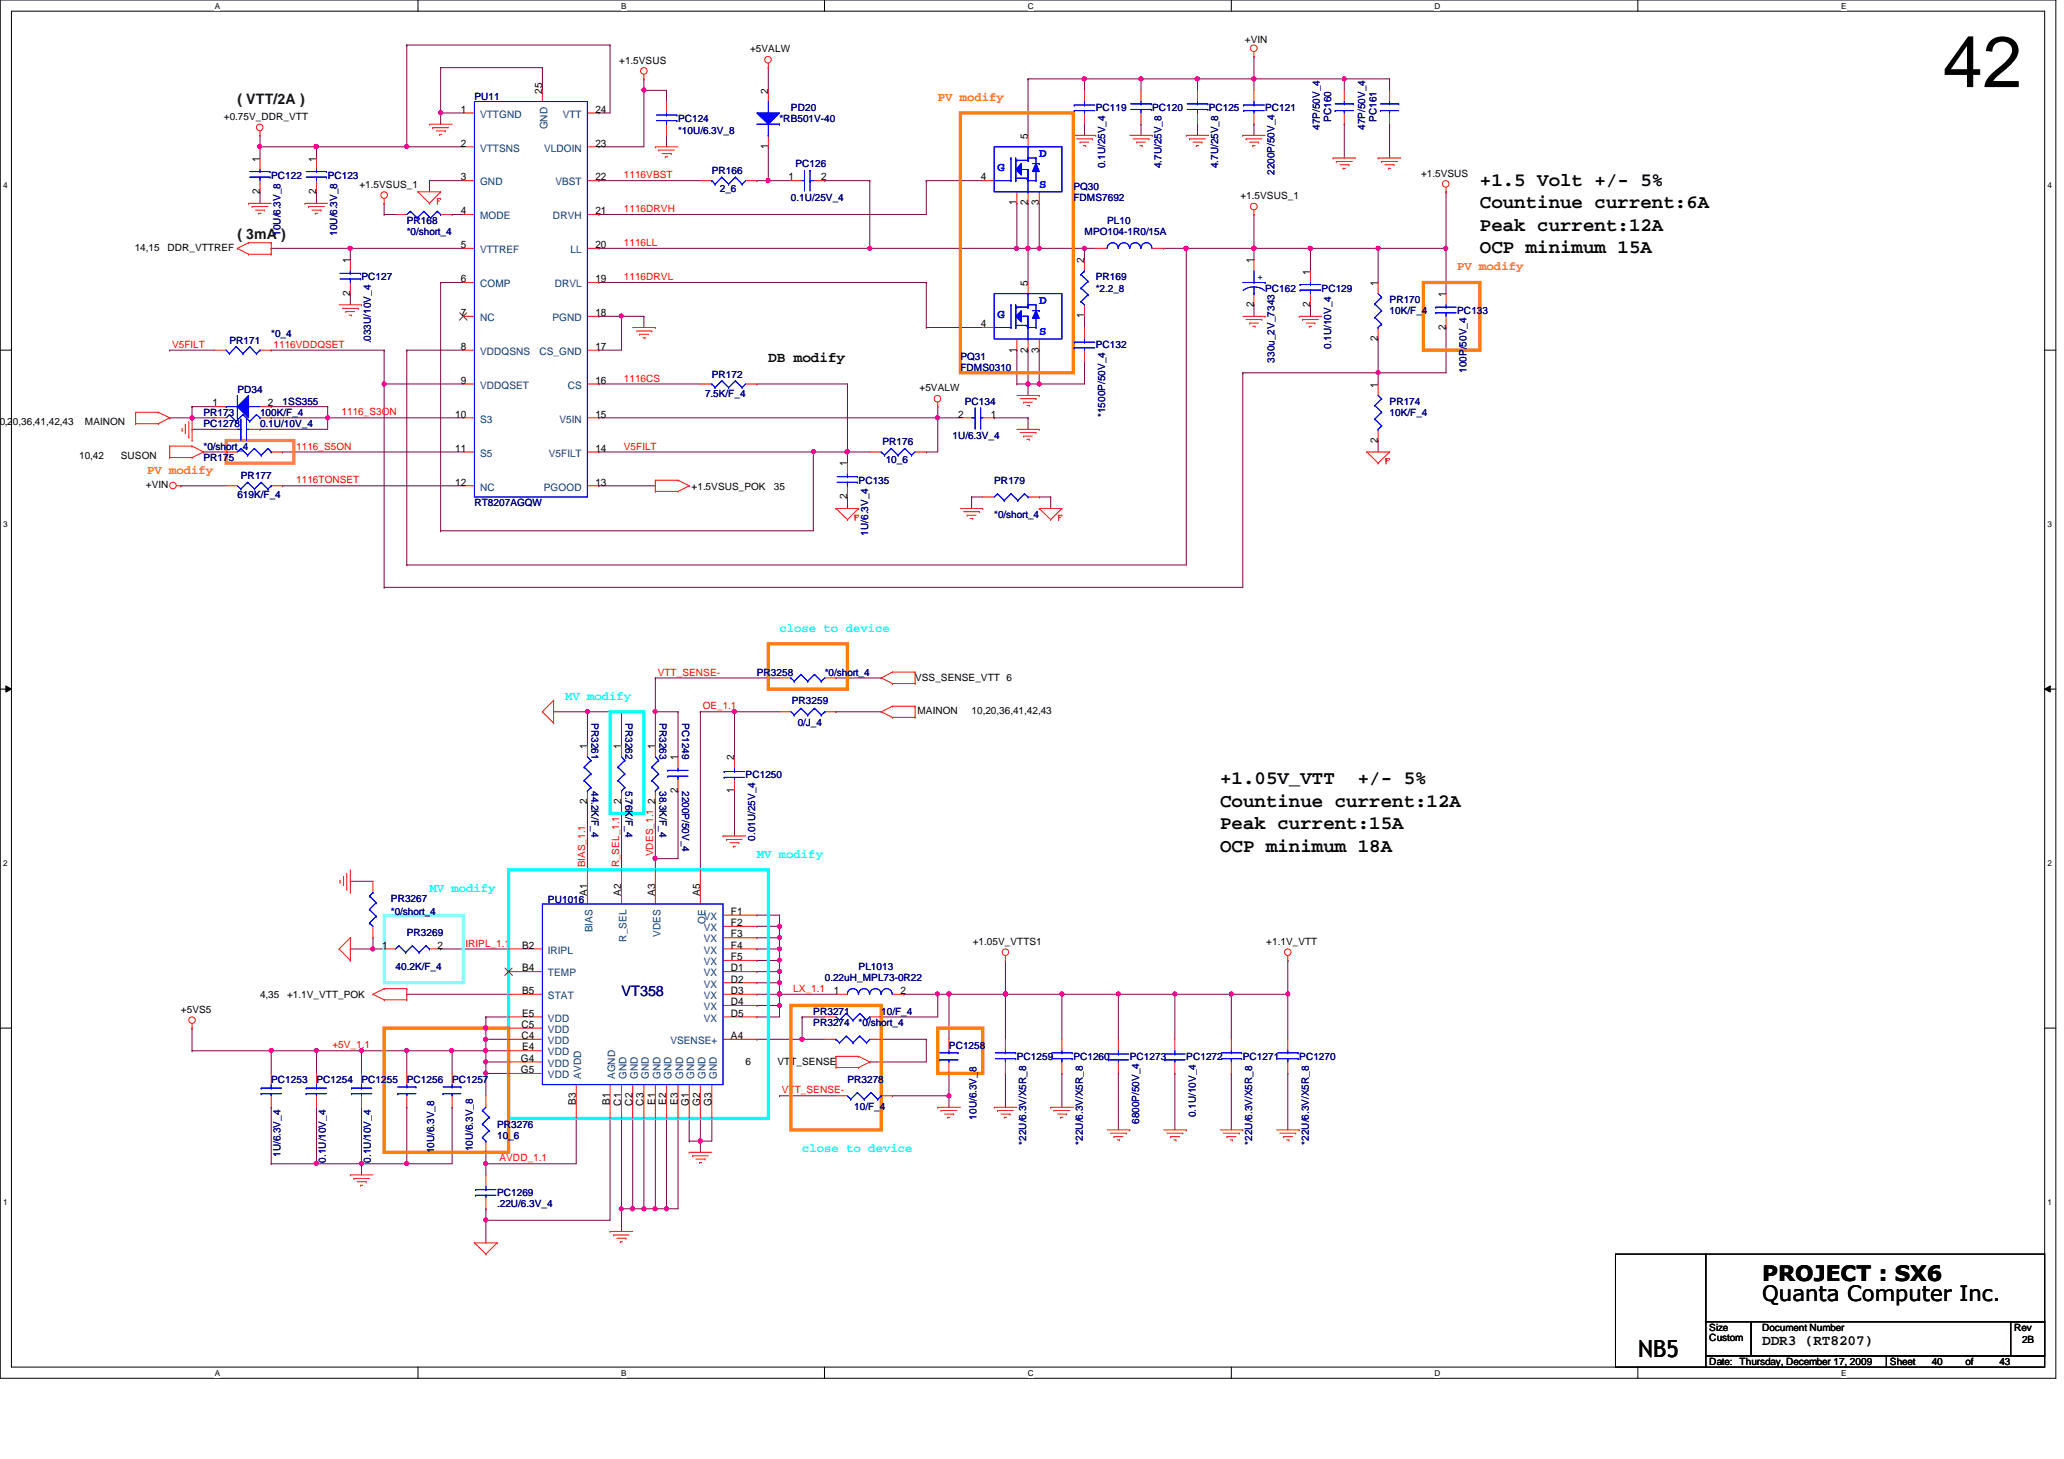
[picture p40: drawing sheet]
<svg xmlns="http://www.w3.org/2000/svg" width="297mm" height="210mm" viewBox="0 0 297 210" stroke-linecap="round" stroke-linejoin="round" font-family="sans-serif">
<defs><g id="words">
<text font-size="10.4" x="279.6" y="12.5">42</text>
<text font-size="3.4" x="235.8" y="195.2">NB5</text>
<g font-size="3">
<text x="253.6" y="184.3">PROJECT : SX6</text>
<text x="253.6" y="187.2">Quanta Computer Inc.</text>
</g>
<g font-size="2.8">
<text x="213" y="29.9">Countinue current:6A</text>
<text x="213" y="26.7">+1.5 Volt +/- 5%</text>
<text x="213" y="33.2">Peak current:12A</text>
<text x="213" y="36.4">OCP minimum 15A</text>
<text x="175.6" y="112.9">+1.05V_VTT</text>
<text x="195.4" y="112.9">+/- 5%</text>
<text x="175.6" y="119.3">Peak current:15A</text>
<text x="175.6" y="116.1">Countinue current:12A</text>
<text x="175.6" y="122.6">OCP minimum 18A</text>
</g>
<g font-size="2.1" fill="#004000">
<text x="34.2" y="14.9">( VTT/2A )</text>
<text x="34.2" y="34.4">( 3mA )</text>
</g>
<g font-size="2.1">
<text x="110.6" y="52.1">DB modify</text>
<text x="253.6" y="193.5">DDR3 (RT8207)</text>
</g>
<text font-size="2.1" fill="#000080" x="89.4" y="143.3">VT358</text>
<g font-size="1.8" fill="#ff8000">
<text x="135" y="14.5">PV modify</text>
<text x="209.7" y="38.9">PV modify</text>
<text x="21.2" y="68.2">PV modify</text>
</g>
<g font-size="1.8" fill="#00f">
<text x="149.6" y="22.6">D</text>
<text x="143.5" y="24.6">G</text>
<text x="149.6" y="27">S</text>
<text x="143.5" y="45.7">G</text>
<text x="149.6" y="43.8">D</text>
<text x="149.6" y="48.2">S</text>
</g>
<g font-size="1.8" fill="#0ff">
<text x="112.2" y="90.9">close to device</text>
<text x="81.3" y="100.7">MV modify</text>
<text x="108.9" y="123.4">MV modify</text>
<text x="61.8" y="128.3">MV modify</text>
<text x="115.4" y="165.7">close to device</text>
</g>
<g font-size="1.5">
<text x="66.3" y="16.2">1</text>
<text x="78" y="13.5" transform="rotate(-90 78 13.5)">25</text>
<text x="85.7" y="16.2">24</text>
<text x="110.5" y="13.5" transform="rotate(-90 110.5 13.5)">2</text>
<text x="37.4" y="23.2" transform="rotate(-90 37.4 23.2)">1</text>
<text x="45.5" y="23.2" transform="rotate(-90 45.5 23.2)">1</text>
<text x="66.3" y="21.1">2</text>
<text x="85.7" y="21.1">23</text>
<text x="110.5" y="21.4" transform="rotate(-90 110.5 21.4)">1</text>
<text x="147.9" y="20" transform="rotate(-90 147.9 20)">5</text>
<text x="37.4" y="27.9" transform="rotate(-90 37.4 27.9)">2</text>
<text x="45.5" y="27.9" transform="rotate(-90 45.5 27.9)">2</text>
<text x="66.3" y="26">3</text>
<text x="85.7" y="26">22</text>
<text x="113.5" y="26">1</text>
<text x="118.2" y="26">2</text>
<text x="141.1" y="26">4</text>
<text x="146.3" y="29.5" transform="rotate(-90 146.3 29.5)">1</text>
<text x="147.9" y="29.5" transform="rotate(-90 147.9 29.5)">2</text>
<text x="149.5" y="29.5" transform="rotate(-90 149.5 29.5)">3</text>
<text x="66.3" y="30.8">4</text>
<text x="66.3" y="35.7">5</text>
<text x="85.7" y="35.7">20</text>
<text x="85.7" y="30.8">21</text>
<text x="50.4" y="37.8" transform="rotate(-90 50.4 37.8)">1</text>
<text x="66.3" y="40.6">6</text>
<text x="85.7" y="40.6">19</text>
<text x="147.9" y="41.1" transform="rotate(-90 147.9 41.1)">5</text>
<text x="156" y="37.8" transform="rotate(-90 156 37.8)">2</text>
<text x="180.4" y="37.8" transform="rotate(-90 180.4 37.8)">1</text>
<text x="188.5" y="39.5" transform="rotate(-90 188.5 39.5)">1</text>
<text x="198.3" y="41.1" transform="rotate(-90 198.3 41.1)">1</text>
<text x="50.4" y="42.6" transform="rotate(-90 50.4 42.6)">2</text>
<text x="66.3" y="45.5">7</text>
<text x="85.7" y="45.5">18</text>
<text x="141.1" y="47.1">4</text>
<text x="156" y="45.8" transform="rotate(-90 156 45.8)">1</text>
<text x="180.4" y="44.2" transform="rotate(-90 180.4 44.2)">2</text>
<text x="188.5" y="44.2" transform="rotate(-90 188.5 44.2)">2</text>
<text x="208.1" y="47.5" transform="rotate(-90 208.1 47.5)">2</text>
<text x="208.1" y="42.7" transform="rotate(-90 208.1 42.7)">1</text>
<text x="66.3" y="50.3">8</text>
<text x="85.7" y="50.3">17</text>
<text x="146.3" y="50.7" transform="rotate(-90 146.3 50.7)">1</text>
<text x="147.9" y="50.7" transform="rotate(-90 147.9 50.7)">2</text>
<text x="149.5" y="50.7" transform="rotate(-90 149.5 50.7)">3</text>
<text x="198.3" y="49.1" transform="rotate(-90 198.3 49.1)">2</text>
<text x="30.6" y="58.5">1</text>
<text x="38.6" y="58.5">2</text>
<text x="66.3" y="55.2">9</text>
<text x="85.7" y="55.2">16</text>
<text x="198.3" y="55.8" transform="rotate(-90 198.3 55.8)">1</text>
<text x="65.5" y="60.1">10</text>
<text x="65.5" y="65">11</text>
<text x="85.7" y="65">14</text>
<text x="85.7" y="60.1">15</text>
<text x="137.9" y="60.1">2</text>
<text x="142.6" y="60.1">1</text>
<text x="198.3" y="63.7" transform="rotate(-90 198.3 63.7)">2</text>
<text x="65.5" y="69.8">12</text>
<text x="85.7" y="69.8">13</text>
<text x="121.9" y="71.8" transform="rotate(-90 121.9 71.8)">2</text>
<text x="121.9" y="67.1" transform="rotate(-90 121.9 67.1)">1</text>
<text x="84.5" y="107.7" transform="rotate(-90 84.5 107.7)">1</text>
<text x="89.4" y="107.7" transform="rotate(-90 89.4 107.7)">1</text>
<text x="94.3" y="107.7" transform="rotate(-90 94.3 107.7)">1</text>
<text x="97.5" y="109.4" transform="rotate(-90 97.5 109.4)">1</text>
<text x="105.7" y="109.4" transform="rotate(-90 105.7 109.4)">2</text>
<text x="84.5" y="115.7" transform="rotate(-90 84.5 115.7)">2</text>
<text x="89.4" y="115.7" transform="rotate(-90 89.4 115.7)">2</text>
<text x="94.3" y="115.7" transform="rotate(-90 94.3 115.7)">2</text>
<text x="97.5" y="114.1" transform="rotate(-90 97.5 114.1)">2</text>
<text x="105.7" y="114.1" transform="rotate(-90 105.7 114.1)">1</text>
<text x="84.5" y="128.9" transform="rotate(-90 84.5 128.9)">A1</text>
<text x="89.4" y="128.9" transform="rotate(-90 89.4 128.9)">A2</text>
<text x="94.3" y="128.9" transform="rotate(-90 94.3 128.9)">A3</text>
<text x="100.8" y="128.9" transform="rotate(-90 100.8 128.9)">A5</text>
<text x="105.2" y="131.6">F1</text>
<text x="55" y="136.5">1</text>
<text x="62.9" y="136.5">2</text>
<text x="75.1" y="136.5">B2</text>
<text x="105.2" y="136.5">F4</text>
<text x="105.2" y="134.9">F3</text>
<text x="105.2" y="133.2">F2</text>
<text x="75.1" y="139.7">B4</text>
<text x="75.1" y="143">B5</text>
<text x="105.2" y="139.7">D1</text>
<text x="105.2" y="141.4">D2</text>
<text x="105.2" y="143">D3</text>
<text x="105.2" y="138.1">F5</text>
<text x="120" y="143">1</text>
<text x="129.6" y="143">2</text>
<text x="75.1" y="149.5">C4</text>
<text x="75.1" y="147.9">C5</text>
<text x="75.1" y="146.3">E5</text>
<text x="105.2" y="149.5">A4</text>
<text x="105.2" y="144.6">D4</text>
<text x="105.2" y="146.3">D5</text>
<text x="75" y="152.7">G4</text>
<text x="75" y="154.4">G5</text>
<text x="75.1" y="151.1">E4</text>
<text x="82.9" y="159" transform="rotate(-90 82.9 159)">B3</text>
<text x="87.8" y="159" transform="rotate(-90 87.8 159)">B1</text>
<text x="89.4" y="159" transform="rotate(-90 89.4 159)">C1</text>
<text x="91" y="159" transform="rotate(-90 91 159)">C2</text>
<text x="92.6" y="159" transform="rotate(-90 92.6 159)">C3</text>
<text x="94.3" y="159" transform="rotate(-90 94.3 159)">E1</text>
<text x="95.9" y="159" transform="rotate(-90 95.9 159)">E2</text>
<text x="97.5" y="159" transform="rotate(-90 97.5 159)">E3</text>
<text x="99.1" y="159.1" transform="rotate(-90 99.1 159.1)">G1</text>
<text x="100.8" y="159.1" transform="rotate(-90 100.8 159.1)">G2</text>
<text x="102.4" y="159.1" transform="rotate(-90 102.4 159.1)">G3</text>
</g>
<g font-size="1.5" fill="#004080">
<text x="69.1" y="16.9">VTTGND</text>
<text x="81" y="16.9">VTT</text>
<text x="69.1" y="21.8">VTTSNS</text>
<text x="78.3" y="21.8">VLDOIN</text>
<text x="78.8" y="18.6" transform="rotate(-90 78.8 18.6)">GND</text>
<text x="69.1" y="26.7">GND</text>
<text x="79.9" y="26.7">VBST</text>
<text x="69.1" y="31.5">MODE</text>
<text x="79.6" y="31.5">DRVH</text>
<text x="69.1" y="41.3">COMP</text>
<text x="69.1" y="36.4">VTTREF</text>
<text x="79.8" y="41.3">DRVL</text>
<text x="82.1" y="36.4">LL</text>
<text x="69.1" y="46.2">NC</text>
<text x="79.5" y="46.2">PGND</text>
<text x="69.1" y="51.1">VDDQSNS</text>
<text x="77.6" y="51.1">CS_GND</text>
<text x="69.1" y="55.9">VDDQSET</text>
<text x="81.7" y="55.9">CS</text>
<text x="69.1" y="60.8">S3</text>
<text x="69.1" y="65.7">S5</text>
<text x="79" y="65.7">V5FILT</text>
<text x="80.5" y="60.8">V5IN</text>
<text x="69.1" y="70.6">NC</text>
<text x="78.3" y="70.6">PGOOD</text>
<text x="78.9" y="137.2">IRIPL</text>
<text x="85.3" y="134.2" transform="rotate(-90 85.3 134.2)">BIAS</text>
<text x="90.2" y="135.5" transform="rotate(-90 90.2 135.5)">R_SEL</text>
<text x="95" y="134.8" transform="rotate(-90 95 134.8)">VDES</text>
<text x="101.3" y="137.2">VX</text>
<text x="101.3" y="135.6">VX</text>
<text x="101.3" y="133.9">VX</text>
<text x="101.3" y="132.3">VX</text>
<text x="101.5" y="132.9" transform="rotate(-90 101.5 132.9)">OE</text>
<text x="78.9" y="140.5">TEMP</text>
<text x="78.9" y="143.7">STAT</text>
<text x="101.3" y="140.5">VX</text>
<text x="101.3" y="142.1">VX</text>
<text x="101.3" y="143.7">VX</text>
<text x="101.3" y="138.9">VX</text>
<text x="78.9" y="148.6">VDD</text>
<text x="78.9" y="147">VDD</text>
<text x="101.3" y="145.3">VX</text>
<text x="101.3" y="147">VX</text>
<text x="78.9" y="150.2">VDD</text>
<text x="78.9" y="151.8">VDD</text>
<text x="78.9" y="153.5">VDD</text>
<text x="78.9" y="155.1">VDD</text>
<text x="83.6" y="155.2" transform="rotate(-90 83.6 155.2)">AVDD</text>
<text x="88.5" y="155.2" transform="rotate(-90 88.5 155.2)">AGND</text>
<text x="90.2" y="155.2" transform="rotate(-90 90.2 155.2)">GND</text>
<text x="91.8" y="155.2" transform="rotate(-90 91.8 155.2)">GND</text>
<text x="93.4" y="155.2" transform="rotate(-90 93.4 155.2)">GND</text>
<text x="95" y="155.2" transform="rotate(-90 95 155.2)">GND</text>
<text x="96.5" y="150.2">VSENSE+</text>
<text x="96.6" y="155.2" transform="rotate(-90 96.6 155.2)">GND</text>
<text x="98.3" y="155.2" transform="rotate(-90 98.3 155.2)">GND</text>
<text x="99.9" y="155.2" transform="rotate(-90 99.9 155.2)">GND</text>
<text x="101.5" y="155.2" transform="rotate(-90 101.5 155.2)">GND</text>
<text x="103.2" y="155.2" transform="rotate(-90 103.2 155.2)">GND</text>
</g>
<g font-size="1.4">
<text x="89.1" y="9.1">+1.5VSUS</text>
<text x="107.9" y="7.5">+5VALW</text>
<text x="179.2" y="6.2">+VIN</text>
<text x="32.2" y="17.3">+0.75V_DDR_VTT</text>
<text x="51.7" y="27">+1.5VSUS_1</text>
<text x="178.5" y="28.7">+1.5VSUS_1</text>
<text x="204.5" y="25.4">+1.5VSUS</text>
<text x="19.4" y="36.1">14,15</text>
<text x="24.1" y="36.1">DDR_VTTREF</text>
<text x="132.3" y="56.3">+5VALW</text>
<text x="-.9" y="61.2">10,20,36,41,42,43</text>
<text x="12.2" y="61.2">MAINON</text>
<text x="11.4" y="66">10,42</text>
<text x="17.4" y="66">SUSON</text>
<text x="21" y="70.3">+VIN</text>
<text x="99.5" y="70.4">+1.5VSUS_POK</text>
<text x="111.4" y="70.4">35</text>
<text x="131.7" y="97.9">VSS_SENSE_VTT 6</text>
<text x="132" y="102.8">MAINON</text>
<text x="139.8" y="102.8">10,20,36,41,42,43</text>
<text x="140" y="135.9">+1.05V_VTTS1</text>
<text x="182.2" y="135.9">+1.1V_VTT</text>
<text x="37.4" y="143.6">4,35</text>
<text x="41.3" y="143.6">+1.1V_VTT_POK</text>
<text x="26" y="145.7">+5VS5</text>
<text x="107.3" y="153.2">6</text>
<text x="111.9" y="153.2">VTT_SENSE</text>
<text x="246" y="191.5">Size</text>
<text x="253.6" y="191.5">Document Number</text>
<text x="289.9" y="191.5">Rev</text>
<text x="246" y="196.4">Date: Thursday, December 17, 2009</text>
<text x="246" y="193">Custom</text>
<text x="272" y="196.4">Sheet</text>
<text x="278" y="196.4">40</text>
<text x="282.9" y="196.4">of</text>
<text x="287.7" y="196.4">43</text>
<text x="291" y="193.2">2B</text>
</g>
<g font-size="1.4" fill="#000080">
<text x="68.3" y="14.4">PU11</text>
<text x="97.6" y="17.6">PC124</text>
<text x="112.2" y="17.6">*RB501V-40</text>
<text x="113.8" y="16">PD20</text>
<text x="157.7" y="16">PC119</text>
<text x="165.8" y="16">PC120</text>
<text x="173.9" y="16">PC125</text>
<text x="182.1" y="16">PC121</text>
<text x="191.6" y="17.5" transform="rotate(-90 191.6 17.5)">PC160</text>
<text x="198.1" y="17.5" transform="rotate(-90 198.1 17.5)">PC161</text>
<text x="97.6" y="19.2">*10U/6.3V_8</text>
<text x="189.9" y="18.7" transform="rotate(-90 189.9 18.7)">47P/50V_4</text>
<text x="196.5" y="18.7" transform="rotate(-90 196.5 18.7)">47P/50V_4</text>
<text x="39" y="25.7">PC122</text>
<text x="47.2" y="25.7">PC123</text>
<text x="102.4" y="25.1">PR166</text>
<text x="103.6" y="27.7">2_6</text>
<text x="113.8" y="29">0.1U/25V_4</text>
<text x="114.5" y="24.1">PC126</text>
<text x="154.5" y="27.3">PQ30</text>
<text x="154.5" y="29">FDMS7692</text>
<text x="159" y="24.2" transform="rotate(-90 159 24.2)">0.1U/25V_4</text>
<text x="167.2" y="24.2" transform="rotate(-90 167.2 24.2)">4.7U/25V_8</text>
<text x="175.3" y="24.2" transform="rotate(-90 175.3 24.2)">4.7U/25V_8</text>
<text x="183.4" y="25.2" transform="rotate(-90 183.4 25.2)">2200P/50V_4</text>
<text x="40.4" y="34" transform="rotate(-90 40.4 34)">10U/6.3V_8</text>
<text x="48.5" y="34" transform="rotate(-90 48.5 34)">10U/6.3V_8</text>
<text x="58.5" y="32.2">PR168</text>
<text x="58.5" y="33.9">*0/short_4</text>
<text x="156.1" y="33.9">MPO104-1R0/15A</text>
<text x="159.3" y="32.2">PL10</text>
<text x="52" y="40.3">PC127</text>
<text x="157.7" y="40.3">PR169</text>
<text x="157.7" y="42">*2.2_8</text>
<text x="182.1" y="42">PC162</text>
<text x="190.2" y="42">PC129</text>
<text x="200" y="43.6">PR170</text>
<text x="200" y="45.2">10K/F_4</text>
<text x="209.7" y="45.2">PC133</text>
<text x="33" y="49.4">PR171</text>
<text x="39" y="48.5">*0_4</text>
<text x="53.4" y="49.4" transform="rotate(-90 53.4 49.4)">.033U/10V_4</text>
<text x="138.2" y="51.7">PQ31</text>
<text x="138.2" y="53.3">FDMS0310</text>
<text x="157.7" y="50.1">PC132</text>
<text x="183.4" y="52.2" transform="rotate(-90 183.4 52.2)">330u_2V_7343</text>
<text x="191.6" y="50.2" transform="rotate(-90 191.6 50.2)">0.1U/10V_4</text>
<text x="211.1" y="53.6" transform="rotate(-90 211.1 53.6)">100P/50V_4</text>
<text x="29.3" y="59.9">PR173</text>
<text x="34.2" y="56.6">PD34</text>
<text x="37.4" y="59.9">100K/F_4</text>
<text x="40.7" y="58.3">1SS355</text>
<text x="101.5" y="57.1">7.5K/F_4</text>
<text x="102.4" y="54.3">PR172</text>
<text x="138.9" y="58.3">PC134</text>
<text x="159" y="60" transform="rotate(-90 159 60)">*1500P/50V_4</text>
<text x="200" y="58.3">PR174</text>
<text x="200" y="59.9">10K/F_4</text>
<text x="29.3" y="61.5">PC1278</text>
<text x="29.3" y="64.7">*0/short_4</text>
<text x="37.4" y="61.5">0.1U/10V_4</text>
<text x="127" y="64.1">PR176</text>
<text x="137.1" y="63.1">1U/6.3V_4</text>
<text x="29.3" y="66.4">PR175</text>
<text x="34.2" y="71.7">619K/F_4</text>
<text x="34.7" y="69">PR177</text>
<text x="123.6" y="69.6">PC135</text>
<text x="127.5" y="66.7">10_6</text>
<text x="143.1" y="69.6">PR179</text>
<text x="68.3" y="72.9">RT8207AGQW</text>
<text x="124.9" y="77" transform="rotate(-90 124.9 77)">1U/6.3V_4</text>
<text x="143.1" y="74.5">*0/short_4</text>
<text x="108.9" y="97.2">PR3258</text>
<text x="114" y="101.3">PR3259</text>
<text x="118.7" y="97.2">*0/short_4</text>
<text x="85.1" y="104" transform="rotate(90 85.1 104)">PR3261</text>
<text x="90" y="104" transform="rotate(90 90 104)">PR3262</text>
<text x="94.9" y="104" transform="rotate(90 94.9 104)">PR3263</text>
<text x="98.2" y="104" transform="rotate(90 98.2 104)">PC1249</text>
<text x="114.8" y="104.4">0/J_4</text>
<text x="85.1" y="113.8" transform="rotate(90 85.1 113.8)">44.2K/F_4</text>
<text x="90" y="113.8" transform="rotate(90 90 113.8)">5.76K/F_4</text>
<text x="94.9" y="113.8" transform="rotate(90 94.9 113.8)">38.3K/F_4</text>
<text x="98.2" y="113.8" transform="rotate(90 98.2 113.8)">2200P/50V_4</text>
<text x="107.3" y="111.9">PC1250</text>
<text x="108.7" y="120.9" transform="rotate(-90 108.7 120.9)">0.01U/25V_4</text>
<text x="56.3" y="129.8">PR3267</text>
<text x="56.3" y="131.7">*0/short_4</text>
<text x="78.9" y="129.9">PU1016</text>
<text x="58.5" y="134.6">PR3269</text>
<text x="56.9" y="139.5">40.2K/F_4</text>
<text x="118.7" y="141.1">0.22uH_MPL73-0R22</text>
<text x="123.6" y="139.5">PL1013</text>
<text x="117" y="147.7">PR3274</text>
<text x="117" y="146">PR3271</text>
<text x="123.6" y="147.7">*0/short_4</text>
<text x="126.8" y="146">10/F_4</text>
<text x="39" y="155.8">PC1253</text>
<text x="45.5" y="155.8">PC1254</text>
<text x="52" y="155.8">PC1255</text>
<text x="58.5" y="155.8">PC1256</text>
<text x="65.1" y="155.8">PC1257</text>
<text x="122" y="155.8">PR3278</text>
<text x="136.6" y="150.9">PC1258</text>
<text x="146.3" y="152.5">PC1259</text>
<text x="154.5" y="152.5">PC1260</text>
<text x="162.6" y="152.5">PC1273</text>
<text x="170.7" y="152.5">PC1272</text>
<text x="178.9" y="152.5">PC1271</text>
<text x="187" y="152.5">PC1270</text>
<text x="122.9" y="159.7">10/F_4</text>
<text x="140.5" y="161.1" transform="rotate(-90 140.5 161.1)">10U/6.3V_8</text>
<text x="164" y="161.7" transform="rotate(-90 164 161.7)">6800P/50V_4</text>
<text x="172.1" y="160.7" transform="rotate(-90 172.1 160.7)">0.1U/10V_4</text>
<text x="40.4" y="166.5" transform="rotate(-90 40.4 166.5)">1U/6.3V_4</text>
<text x="46.9" y="167.3" transform="rotate(-90 46.9 167.3)">0.1U/10V_4</text>
<text x="53.4" y="167.3" transform="rotate(-90 53.4 167.3)">0.1U/10V_4</text>
<text x="62.5" y="165.9" transform="rotate(-90 62.5 165.9)">10U/6.3V_8</text>
<text x="68" y="165.7" transform="rotate(-90 68 165.7)">10U/6.3V_8</text>
<text x="71.5" y="162.3">PR3276</text>
<text x="71.5" y="163.9">10_6</text>
<text x="147.7" y="164.7" transform="rotate(-90 147.7 164.7)">*22U/6.3V/X5R_8</text>
<text x="155.8" y="164.7" transform="rotate(-90 155.8 164.7)">*22U/6.3V/X5R_8</text>
<text x="180.2" y="164.7" transform="rotate(-90 180.2 164.7)">*22U/6.3V/X5R_8</text>
<text x="188.3" y="164.7" transform="rotate(-90 188.3 164.7)">*22U/6.3V/X5R_8</text>
<text x="71.5" y="172">PC1269</text>
<text x="71.5" y="173.7">.22U/6.3V_4</text>
</g>
<g font-size="1.4" fill="#f00">
<text x="89.8" y="25.7">1116VBST</text>
<text x="89.8" y="35.4">1116LL</text>
<text x="89.8" y="30.5">1116DRVH</text>
<text x="89.8" y="40.3">1116DRVL</text>
<text x="24.8" y="50">V5FILT</text>
<text x="39.4" y="50">1116VDDQSET</text>
<text x="49.1" y="59.8">1116_S3ON</text>
<text x="89.8" y="54.9">1116CS</text>
<text x="42.6" y="64.7">1116_S5ON</text>
<text x="89.8" y="64.7">V5FILT</text>
<text x="42.6" y="69.6">1116TONSET</text>
<text x="94.7" y="97.2">VTT_SENSE-</text>
<text x="101.1" y="102.1">OE_1.1</text>
<text x="84.2" y="124.8" transform="rotate(-90 84.2 124.8)">BIAS_1.1</text>
<text x="89.1" y="124.8" transform="rotate(-90 89.1 124.8)">R_SEL_1.1</text>
<text x="94" y="123.2" transform="rotate(-90 94 123.2)">VDES_1.1</text>
<text x="67" y="136.2">IRIPL_1.1</text>
<text x="114.2" y="142.7">LX_1.1</text>
<text x="47.8" y="150.8">+5V_1.1</text>
<text x="112.5" y="157.3">VTT_SENSE-</text>
<text x="71.9" y="167.1">AVDD_1.1</text>
</g>
<text font-size="1.4" fill="#00f" x="181" y="40.3">+</text>
<g font-size="1.2">
<text x="30.9" y="1.2">A</text>
<text x="89.4" y="1.2">B</text>
<text x="147.9" y="1.2">C</text>
<text x="206.5" y="1.2">D</text>
<text x="265" y="1.2">E</text>
<text x=".5" y="27.1">4</text>
<text x="294.7" y="27.1">4</text>
<text x=".5" y="75.8">3</text>
<text x="294.7" y="75.8">3</text>
<text x=".5" y="124.6">2</text>
<text x="294.7" y="124.6">2</text>
<text x=".5" y="173.4">1</text>
<text x="294.7" y="173.4">1</text>
<text x="30.9" y="197.9">A</text>
<text x="89.4" y="197.9">B</text>
<text x="147.9" y="197.9">C</text>
<text x="206.5" y="197.9">D</text>
<text x="265" y="197.9">E</text>
</g>
</g></defs>
<path d="M0 0h295.9v198.3h-295.9zM1.6 1.6h292.7v195.1h-292.7z" fill="none" stroke="#000" stroke-width=".14"/>
<g fill="#fff">
<path d="M30.9 .2h.7v1.3h-.7z"/>
<path d="M30.9 196.8h.7v1.4h-.7z"/>
</g>
<path d="M60.2 0v1.6M60.2 196.7v1.6" fill="none" stroke="#000" stroke-width=".14"/>
<g fill="#fff">
<path d="M89.4 .2h.7v1.3h-.7z"/>
<path d="M89.4 196.8h.7v1.4h-.7z"/>
</g>
<path d="M118.7 0v1.6M118.7 196.7v1.6" fill="none" stroke="#000" stroke-width=".14"/>
<g fill="#fff">
<path d="M147.9 .2h.8v1.3h-.8z"/>
<path d="M147.9 196.8h.8v1.4h-.8z"/>
</g>
<path d="M177.2 0v1.6M177.2 196.7v1.6" fill="none" stroke="#000" stroke-width=".14"/>
<g fill="#fff">
<path d="M206.5 .2h.8v1.3h-.8z"/>
<path d="M206.5 196.8h.8v1.4h-.8z"/>
</g>
<path d="M235.7 0v1.6M235.7 196.7v1.6" fill="none" stroke="#000" stroke-width=".14"/>
<g fill="#fff">
<path d="M265 .2h.7v1.3h-.7z"/>
<path d="M265 196.8h.7v1.4h-.7z"/>
<path d="M.5 26h.6v1.3h-.6z"/>
<path d="M294.7 26h.6v1.3h-.6z"/>
<path d="M.5 74.8h.6v1.3h-.6z"/>
<path d="M294.7 74.8h.6v1.3h-.6z"/>
</g>
<path d="M0 50.4h1.6M294.3 50.4h1.6" fill="none" stroke="#000" stroke-width=".14"/>
<g fill="#fff">
<path d="M.5 123.5h.6v1.3h-.6z"/>
<path d="M294.7 123.5h.6v1.3h-.6z"/>
</g>
<path d="M0 99.1h1.6M.8 98.7l.8 .4-.8 .5zM294.3 99.1l.8-.4v.9zM294.3 99.1h1.6" fill="none" stroke="#000" stroke-width=".14"/>
<path d="M.8 98.7l.8 .4-.8 .5zM294.3 99.1l.8-.4v.9z" fill="#000"/>
<g fill="#fff">
<path d="M.5 172.3h.6v1.3h-.6z"/>
<path d="M294.7 172.3h.6v1.3h-.6z"/>
</g>
<path d="M0 147.9h1.6M294.3 147.9h1.6" fill="none" stroke="#000" stroke-width=".14"/>
<path d="M78.1 9.7h.1M78.1 9.7v3.3M86.2 50.4h.1M89.4 45.5h.1M89.4 45.5v4.9h-3.2" fill="none" stroke="#800040" stroke-width=".14"/>
<circle cx="89.4" cy="45.5" r=".3" fill="#f0f"/>
<circle cx="89.4" cy="45.5" r=".3" fill="none" stroke="#f0f" stroke-width=".14"/>
<path d="M110.6 26h.1M110.6 26h3.2M146.3 35.7h.1M146.3 35.7h1.7M89.4 45.5h.1M89.4 45.5h3.3" fill="none" stroke="#800040" stroke-width=".14"/>
<circle cx="146.3" cy="35.7" r=".3" fill="#f0f"/>
<circle cx="146.3" cy="35.7" r=".3" fill="none" stroke="#f0f" stroke-width=".14"/>
<path d="M208.1 35.7h.1M208.1 35.7v6.5" fill="none" stroke="#800040" stroke-width=".14"/>
<circle cx="208.1" cy="35.7" r=".3" fill="#f0f"/>
<circle cx="208.1" cy="35.7" r=".3" fill="none" stroke="#f0f" stroke-width=".14"/>
<path d="M86.2 35.7h.1M118.7 26h.1M118.7 26h6.5M125.2 26h.1M125.2 26v9.7h-39M149.6 35.7h.1M149.6 35.7h6.5" fill="none" stroke="#800040" stroke-width=".14"/>
<circle cx="149.6" cy="35.7" r=".3" fill="#f0f"/>
<circle cx="149.6" cy="35.7" r=".3" fill="none" stroke="#f0f" stroke-width=".14"/>
<path d="M63.4 16.3h.1M63.4 16.3h3.3M63.4 16.3v1.6M156.1 11.3h.1M156.1 11.3v1.7M146.3 55.2h.1M146.3 55.2h1.7M122 71.5h.1M122 71.5v1.7" fill="none" stroke="#800040" stroke-width=".14"/>
<circle cx="147.9" cy="55.2" r=".31" fill="#f0f"/>
<circle cx="147.9" cy="55.2" r=".31" fill="none" stroke="#f0f" stroke-width=".14"/>
<g fill="none" stroke="#800040" stroke-width=".14">
<path d="M50.4 35.7h.1M50.4 35.7h16.3M61.8 26h.1M61.8 26h4.9M61.8 26v1.6M133.3 26h.1M133.3 26v4.9M148 35.7h.1M148 35.7v4.9M208.1 47.1h.1M208.1 47.1v6.5M122 65h.1"/>
<path d="M122 65v1.6"/>
</g>
<circle cx="50.4" cy="35.7" r=".31" fill="#f0f"/>
<circle cx="50.4" cy="35.7" r=".31" fill="none" stroke="#f0f" stroke-width=".14"/>
<path d="M110.6 9.7h.1M110.6 9.7v3.3M24.4 50.4h.1M24.4 50.4h6.5M39 50.4h.1M39 50.4h16.3M198.3 48.8h.1M198.3 48.8v4.8M40.7 69.9h.1M40.7 69.9h26" fill="none" stroke="#800040" stroke-width=".14"/>
<circle cx="198.3" cy="53.6" r=".3" fill="#f0f"/>
<circle cx="198.3" cy="53.6" r=".3" fill="none" stroke="#f0f" stroke-width=".14"/>
<path d="M37.4 21.1h.1M37.4 21.1v1.6M86.2 21.1h.1M86.2 21.1h6.5M167.5 35.7h.1M167.5 35.7h3.2M198.3 35.7h.1M198.3 35.7v4.9M26 69.9h.1M26 69.9h6.6" fill="none" stroke="#800040" stroke-width=".14"/>
<circle cx="198.3" cy="35.7" r=".3" fill="#f0f"/>
<circle cx="198.3" cy="35.7" r=".3" fill="none" stroke="#f0f" stroke-width=".14"/>
<path d="M164.2 17.9h.1M164.2 11.3h.1M164.2 17.9v1.6M164.2 11.3h8.1M180.5 30.9h.1M180.5 30.9v4.8M178.9 53.6h.1M178.9 53.6h19.4M178.9 53.6v30.9" fill="none" stroke="#800040" stroke-width=".14"/>
<circle cx="164.2" cy="11.3" r=".31" fill="#f0f"/>
<circle cx="164.2" cy="11.3" r=".31" fill="none" stroke="#f0f" stroke-width=".14"/>
<path d="M180.5 11.3h.1M180.5 11.3v1.7" fill="none" stroke="#800040" stroke-width=".14"/>
<circle cx="180.4" cy="11.3" r=".31" fill="#f0f"/>
<circle cx="180.4" cy="11.3" r=".31" fill="none" stroke="#f0f" stroke-width=".14"/>
<path d="M148 35.7h.1M148 35.7h1.6" fill="none" stroke="#800040" stroke-width=".14"/>
<circle cx="147.9" cy="35.7" r=".31" fill="#f0f"/>
<circle cx="147.9" cy="35.7" r=".31" fill="none" stroke="#f0f" stroke-width=".14"/>
<path d="M149.6 29.3h.1M149.6 29.3v6.4M180.5 35.7h.1M180.5 35.7h8.1M148 55.2h.1M148 55.2h1.6" fill="none" stroke="#800040" stroke-width=".14"/>
<circle cx="188.6" cy="35.7" r=".31" fill="#f0f"/>
<circle cx="188.6" cy="35.7" r=".31" fill="none" stroke="#f0f" stroke-width=".14"/>
<g fill="none" stroke="#800040" stroke-width=".14">
<path d="M95.9 19.5h.1M95.9 13h.1M95.9 13v1.6M95.9 19.5v1.6M37.4 27.6h.1M37.4 27.6v1.7M45.5 27.6h.1M45.5 27.6v1.7M58.5 21.1h.1M58.5 21.1h8.2M188.6 35.7h.1M188.6 35.7v3.3"/>
<path d="M198.3 53.6h.1M198.3 53.6v1.6M198.3 63.4h.1M198.3 63.4v1.6"/>
</g>
<circle cx="58.5" cy="21.1" r=".31" fill="#f0f"/>
<circle cx="58.5" cy="21.1" r=".31" fill="none" stroke="#f0f" stroke-width=".14"/>
<path d="M37.4 19.5h.1M37.4 19.5v1.6M45.5 21.1h.1M45.5 21.1v1.6M45.5 21.1h13M50.4 35.7h.1M50.4 35.7v1.7M50.4 42.2h.1M50.4 42.2v1.7" fill="none" stroke="#800040" stroke-width=".14"/>
<circle cx="45.5" cy="21.1" r=".3" fill="#f0f"/>
<circle cx="45.5" cy="21.1" r=".3" fill="none" stroke="#f0f" stroke-width=".14"/>
<path d="M172.3 11.3h.1M172.3 11.3v1.7M172.3 11.3h8.2M188.6 43.9h.1M188.6 43.9v1.6" fill="none" stroke="#800040" stroke-width=".14"/>
<circle cx="172.3" cy="11.3" r=".31" fill="#f0f"/>
<circle cx="172.3" cy="11.3" r=".31" fill="none" stroke="#f0f" stroke-width=".14"/>
<path d="M164.2 11.3h.1M164.2 11.3v1.7M180.5 17.9h.1M180.5 17.9v1.6M180.5 35.7h.1M180.5 35.7v1.7M180.5 43.9h.1M180.5 43.9v1.6" fill="none" stroke="#800040" stroke-width=".14"/>
<circle cx="180.4" cy="35.7" r=".31" fill="#f0f"/>
<circle cx="180.4" cy="35.7" r=".31" fill="none" stroke="#f0f" stroke-width=".14"/>
<path d="M156.1 35.7h.1M156.1 35.7h1.6M146.3 50.4h.1M146.3 50.4v4.8M148 55.2h.1M148 50.4h.1M148 50.4v6.5M149.6 50.4h.1M149.6 55.2h.1M149.6 50.4v4.8M149.6 55.2h6.5" fill="none" stroke="#800040" stroke-width=".14"/>
<circle cx="149.6" cy="55.2" r=".3" fill="#f0f"/>
<circle cx="149.6" cy="55.2" r=".3" fill="none" stroke="#f0f" stroke-width=".14"/>
<path d="M170.7 35.7h.1M170.7 35.7h9.8M156.1 45.5h.1M156.1 52h.1M156.1 45.5v1.6M156.1 52v3.2" fill="none" stroke="#800040" stroke-width=".14"/>
<circle cx="180.4" cy="35.7" r=".31" fill="#f0f"/>
<circle cx="180.4" cy="35.7" r=".31" fill="none" stroke="#f0f" stroke-width=".14"/>
<circle cx="170.7" cy="35.7" r=".3" fill="#f0f"/>
<circle cx="170.7" cy="35.7" r=".3" fill="none" stroke="#f0f" stroke-width=".14"/>
<g fill="none" stroke="#800040" stroke-width=".14">
<path d="M58.5 6.5h.1M58.5 6.5h29.3M58.5 6.5v14.6M87.8 6.5h.1M87.8 6.5v9.8M172.3 17.9h.1M172.3 17.9v1.6M37.4 21.1h.1M37.4 21.1h8.1M86.2 40.6h.1M86.2 45.5h.1M86.2 40.6h47.1"/>
<path d="M86.2 45.5h3.2M92.7 45.5h.1M92.7 45.5v1.6M133.3 40.6h.1M133.3 40.6v6.5M135 60.1h.1M135 60.1h3.2M143.1 60.1h.1M143.1 60.1h4.9M148 60.1h.1M148 60.1v1.7"/>
</g>
<circle cx="45.5" cy="21.1" r=".3" fill="#f0f"/>
<circle cx="45.5" cy="21.1" r=".3" fill="none" stroke="#f0f" stroke-width=".14"/>
<circle cx="37.4" cy="21.1" r=".3" fill="#f0f"/>
<circle cx="37.4" cy="21.1" r=".3" fill="none" stroke="#f0f" stroke-width=".14"/>
<path d="M135 58.5h.1M135 58.5v6.5h-1.7M86.2 65h.1M86.2 65h30.8M133.3 65h.1M135 60.1h.1" fill="none" stroke="#800040" stroke-width=".14"/>
<circle cx="134.9" cy="60.1" r=".3" fill="#f0f"/>
<circle cx="134.9" cy="60.1" r=".3" fill="none" stroke="#f0f" stroke-width=".14"/>
<path d="M92.7 13h.1M92.7 11.3h.1M92.7 11.3v9.8M92.7 13h3.2M148 11.3h.1M148 11.3v8.2M86.2 60.1h.1M86.2 60.1h48.8" fill="none" stroke="#800040" stroke-width=".14"/>
<circle cx="92.7" cy="12.9" r=".3" fill="#f0f"/>
<circle cx="92.7" cy="12.9" r=".3" fill="none" stroke="#f0f" stroke-width=".14"/>
<path d="M170.7 35.7h.1M170.7 35.7v45.6M63.4 76.4h.1M63.4 76.4h53.6" fill="none" stroke="#800040" stroke-width=".14"/>
<circle cx="170.7" cy="35.7" r=".3" fill="#f0f"/>
<circle cx="170.7" cy="35.7" r=".3" fill="none" stroke="#f0f" stroke-width=".14"/>
<path d="M55.3 55.2h.1M55.3 55.2v29.3M58.5 50.4h.1M58.5 50.4v30.9M58.5 50.4h8.2M58.5 81.3h.1M58.5 81.3h112.2" fill="none" stroke="#800040" stroke-width=".14"/>
<circle cx="55.3" cy="55.2" r=".3" fill="#f0f"/>
<circle cx="55.3" cy="55.2" r=".3" fill="none" stroke="#f0f" stroke-width=".14"/>
<path d="M63.4 40.6h.1M63.4 40.6v35.8M63.4 40.6h3.3M198.3 53.6h.1M198.3 53.6h9.8M29.3 65h.1M29.3 65h3.3M117 65h.1M117 65v11.4M55.3 84.5h.1M55.3 84.5h123.6" fill="none" stroke="#800040" stroke-width=".14"/>
<circle cx="117" cy="65" r=".3" fill="#f0f"/>
<circle cx="117" cy="65" r=".3" fill="none" stroke="#f0f" stroke-width=".14"/>
<path d="M110.6 21.1h.1M110.6 21.1v4.9" fill="none" stroke="#800040" stroke-width=".14"/>
<circle cx="110.5" cy="26" r=".31" fill="#f0f"/>
<circle cx="110.5" cy="26" r=".31" fill="none" stroke="#f0f" stroke-width=".14"/>
<path d="M156.1 11.3h.1M156.1 11.3h8.1" fill="none" stroke="#800040" stroke-width=".14"/>
<circle cx="156.1" cy="11.3" r=".31" fill="#f0f"/>
<circle cx="156.1" cy="11.3" r=".31" fill="none" stroke="#f0f" stroke-width=".14"/>
<path d="M63.4 9.7h.1M63.4 9.7v6.6M86.2 26h.1M86.2 26h14.6" fill="none" stroke="#800040" stroke-width=".14"/>
<circle cx="63.4" cy="16.2" r=".3" fill="#f0f"/>
<circle cx="63.4" cy="16.2" r=".3" fill="none" stroke="#f0f" stroke-width=".14"/>
<g fill="none" stroke="#800040" stroke-width=".14">
<path d="M63.4 9.7h.1M63.4 9.7h14.7M86.2 16.3h.1M86.2 16.3h1.6M156.1 17.9h.1M156.1 17.9v1.6M39 35.7h.1M39 35.7h11.4M86.2 30.9h.1M86.2 30.9h47.1M133.3 26h.1M133.3 26h8.1"/>
<path d="M156.1 35.7h.1M156.1 35.7v1.7M198.3 35.7h.1M198.3 35.7h9.8M86.2 55.2h.1M86.2 55.2h14.6M133.3 47.1h.1M133.3 47.1h8.1M117 65h.1M117 65h5M149.6 71.5h.1M149.6 71.5h1.6"/>
<path d="M151.2 71.5h.1M151.2 71.5v1.7"/>
</g>
<circle cx="156.1" cy="35.7" r=".31" fill="#f0f"/>
<circle cx="156.1" cy="35.7" r=".31" fill="none" stroke="#f0f" stroke-width=".14"/>
<path d="M146.3 29.3h.1M146.3 29.3v6.4M108.9 55.2h.1M108.9 55.2h13.1M122 65h.1M122 65h3.2M139.8 71.5h.1M139.8 71.5h1.6M139.8 71.5v1.7" fill="none" stroke="#800040" stroke-width=".14"/>
<circle cx="121.9" cy="65" r=".3" fill="#f0f"/>
<circle cx="121.9" cy="65" r=".3" fill="none" stroke="#f0f" stroke-width=".14"/>
<path d="M122 55.2h.1M122 55.2v9.8" fill="none" stroke="#800040" stroke-width=".14"/>
<circle cx="121.9" cy="65" r=".3" fill="#f0f"/>
<circle cx="121.9" cy="65" r=".3" fill="none" stroke="#f0f" stroke-width=".14"/>
<path d="M125.2 35.7h.1M125.2 35.7h21.1M148 29.3h.1M148 29.3v6.4" fill="none" stroke="#800040" stroke-width=".14"/>
<circle cx="125.2" cy="35.7" r=".3" fill="#f0f"/>
<circle cx="125.2" cy="35.7" r=".3" fill="none" stroke="#f0f" stroke-width=".14"/>
<g fill="none" stroke="#800040" stroke-width=".14">
<path d="M148 11.3h.1M148 11.3h8.1M180.5 8.1h.1M180.5 8.1v3.2M55.3 30.9h.1M55.3 29.3h.1M55.3 30.9h1.6M55.3 29.3v1.6M65.1 30.9h.1M65.1 30.9h1.6M108.9 26h.1M108.9 26h1.7"/>
<path d="M188.6 35.7h.1M188.6 35.7h9.7M208.1 27.6h.1M208.1 27.6v8.1M40.7 65h.1M40.7 65h26M47.2 60.1h.1M47.2 60.1h19.5M86.2 69.9h.1M86.2 69.9h8.1M112.2 143h.1M112.2 143v1.7"/>
</g>
<circle cx="112.2" cy="143" r=".3" fill="#f0f"/>
<circle cx="112.2" cy="143" r=".3" fill="none" stroke="#f0f" stroke-width=".14"/>
<path d="M100.8 102.4h.1M100.8 102.4h4.9M91.1 173.9h.1M91.1 173.9h4.8M92.7 173.9h.1M94.3 173.9h.1" fill="none" stroke="#800040" stroke-width=".14"/>
<circle cx="92.7" cy="173.9" r=".3" fill="#f0f"/>
<circle cx="92.7" cy="173.9" r=".3" fill="none" stroke="#f0f" stroke-width=".14"/>
<path d="M112.2 139.8h.1M112.2 139.8v1.6" fill="none" stroke="#800040" stroke-width=".14"/>
<circle cx="112.2" cy="139.8" r=".31" fill="#f0f"/>
<circle cx="112.2" cy="139.8" r=".31" fill="none" stroke="#f0f" stroke-width=".14"/>
<path d="M169.1 143h.1M169.1 154.4h.1M169.1 143v6.5M169.1 154.4v8.2M185.3 143h.1M185.3 143v6.5M89.4 173.9h.1M89.4 173.9h1.7" fill="none" stroke="#800040" stroke-width=".14"/>
<circle cx="185.3" cy="143" r=".3" fill="#f0f"/>
<circle cx="185.3" cy="143" r=".3" fill="none" stroke="#f0f" stroke-width=".14"/>
<path d="M160.9 143h.1M160.9 154.4h.1M160.9 143v6.5M160.9 154.4v8.2M177.2 154.4h.1M177.2 143h.1M177.2 143v6.5M177.2 154.4v8.2" fill="none" stroke="#800040" stroke-width=".14"/>
<circle cx="177.2" cy="143" r=".3" fill="#f0f"/>
<circle cx="177.2" cy="143" r=".3" fill="none" stroke="#f0f" stroke-width=".14"/>
<path d="M115.4 146.3h.1M115.4 146.3h3.3M169.1 143h.1M169.1 143h16.2M177.2 143h.1M185.3 154.4h.1M185.3 154.4v8.2" fill="none" stroke="#800040" stroke-width=".14"/>
<circle cx="169.1" cy="143" r=".3" fill="#f0f"/>
<circle cx="169.1" cy="143" r=".3" fill="none" stroke="#f0f" stroke-width=".14"/>
<path d="M100.8 102.4h.1M100.8 102.4v22.7M65.1 151.2h.1M65.1 151.2v3.2M112.2 157.6h.1M112.2 143h.1M112.2 157.6h8.1M112.2 143h8.1M115.4 146.3h.1M115.4 146.3v3.2M58.5 167.4h.1M58.5 167.4h6.6" fill="none" stroke="#800040" stroke-width=".14"/>
<circle cx="58.5" cy="167.4" r=".31" fill="#f0f"/>
<circle cx="58.5" cy="167.4" r=".31" fill="none" stroke="#f0f" stroke-width=".14"/>
<path d="M45.5 159.3h.1M45.5 159.3v8.1" fill="none" stroke="#800040" stroke-width=".14"/>
<circle cx="45.5" cy="167.4" r=".3" fill="#f0f"/>
<circle cx="45.5" cy="167.4" r=".3" fill="none" stroke="#f0f" stroke-width=".14"/>
<path d="M84.5 102.4h.1M84.5 102.4v4.9M94.3 123.5h.1M94.3 123.5v1.6M58.5 159.3h.1M58.5 159.3v8.1M89.4 173.9h.1M89.4 173.9v3.3M97.6 160.9h.1M97.6 160.9v13" fill="none" stroke="#800040" stroke-width=".14"/>
<circle cx="94.3" cy="123.5" r=".31" fill="#f0f"/>
<circle cx="94.3" cy="123.5" r=".31" fill="none" stroke="#f0f" stroke-width=".14"/>
<path d="M89.4 160.9h.1M89.4 160.9v13" fill="none" stroke="#800040" stroke-width=".14"/>
<circle cx="89.4" cy="173.9" r=".3" fill="#f0f"/>
<circle cx="89.4" cy="173.9" r=".3" fill="none" stroke="#f0f" stroke-width=".14"/>
<path d="M91.1 160.9h.1M91.1 160.9v13" fill="none" stroke="#800040" stroke-width=".14"/>
<circle cx="91" cy="173.9" r=".31" fill="#f0f"/>
<circle cx="91" cy="173.9" r=".31" fill="none" stroke="#f0f" stroke-width=".14"/>
<path d="M94.3 102.4h.1M94.3 102.4v4.9" fill="none" stroke="#800040" stroke-width=".14"/>
<circle cx="94.3" cy="102.4" r=".3" fill="#f0f"/>
<circle cx="94.3" cy="102.4" r=".3" fill="none" stroke="#f0f" stroke-width=".14"/>
<path d="M79.7 102.4h.1M79.7 102.4h4.8M105.7 102.4h.1M105.7 102.4h6.5M92.7 160.9h.1M92.7 160.9v13M94.3 160.9h.1M94.3 160.9v13" fill="none" stroke="#800040" stroke-width=".14"/>
<circle cx="94.3" cy="173.9" r=".3" fill="#f0f"/>
<circle cx="94.3" cy="173.9" r=".3" fill="none" stroke="#f0f" stroke-width=".14"/>
<path d="M89.4 102.4h.1M89.4 102.4v4.9M95.9 160.9h.1M95.9 173.9h.1M95.9 160.9v13M95.9 173.9h1.7" fill="none" stroke="#800040" stroke-width=".14"/>
<circle cx="95.9" cy="173.9" r=".3" fill="#f0f"/>
<circle cx="95.9" cy="173.9" r=".3" fill="none" stroke="#f0f" stroke-width=".14"/>
<path d="M84.5 102.4h.1M84.5 102.4h4.9M89.4 115.4h.1M89.4 115.4v9.7M69.9 146.3h.1M69.9 146.3h3.3" fill="none" stroke="#800040" stroke-width=".14"/>
<circle cx="84.5" cy="102.4" r=".3" fill="#f0f"/>
<circle cx="84.5" cy="102.4" r=".3" fill="none" stroke="#f0f" stroke-width=".14"/>
<path d="M69.9 146.3h.1M69.9 147.9h.1M69.9 149.5h.1M69.9 146.3v3.2M69.9 147.9h3.3M69.9 149.5h3.3" fill="none" stroke="#800040" stroke-width=".14"/>
<circle cx="69.9" cy="147.9" r=".31" fill="#f0f"/>
<circle cx="69.9" cy="147.9" r=".31" fill="none" stroke="#f0f" stroke-width=".14"/>
<path d="M69.9 151.2h.1M69.9 151.2h3.3" fill="none" stroke="#800040" stroke-width=".14"/>
<circle cx="69.9" cy="151.1" r=".3" fill="#f0f"/>
<circle cx="69.9" cy="151.1" r=".3" fill="none" stroke="#f0f" stroke-width=".14"/>
<path d="M69.9 154.4h.1M69.9 154.4v3.2" fill="none" stroke="#800040" stroke-width=".14"/>
<circle cx="69.9" cy="154.4" r=".3" fill="#f0f"/>
<circle cx="69.9" cy="154.4" r=".3" fill="none" stroke="#f0f" stroke-width=".14"/>
<path d="M105.7 102.4h.1M105.7 102.4v6.5M108.9 139.8h.1M108.9 139.8h3.3" fill="none" stroke="#800040" stroke-width=".14"/>
<circle cx="105.7" cy="102.4" r=".3" fill="#f0f"/>
<circle cx="105.7" cy="102.4" r=".3" fill="none" stroke="#f0f" stroke-width=".14"/>
<path d="M69.9 167.4h.1M69.9 167.4h13" fill="none" stroke="#800040" stroke-width=".14"/>
<circle cx="69.9" cy="167.4" r=".3" fill="#f0f"/>
<circle cx="69.9" cy="167.4" r=".3" fill="none" stroke="#f0f" stroke-width=".14"/>
<path d="M112.2 141.4h.1M112.2 141.4v1.6" fill="none" stroke="#800040" stroke-width=".14"/>
<circle cx="112.2" cy="143" r=".3" fill="#f0f"/>
<circle cx="112.2" cy="143" r=".3" fill="none" stroke="#f0f" stroke-width=".14"/>
<path d="M105.7 113.8h.1M105.7 113.8v6.5M108.9 146.3h.1M108.9 141.4h.1M108.9 141.4h3.3M112.2 144.7h.1M112.2 144.7v1.6h-3.3" fill="none" stroke="#800040" stroke-width=".14"/>
<circle cx="112.2" cy="141.4" r=".3" fill="#f0f"/>
<circle cx="112.2" cy="141.4" r=".3" fill="none" stroke="#f0f" stroke-width=".14"/>
<path d="M108.9 143h.1M108.9 144.7h.1M108.9 143h3.3M108.9 144.7h3.3" fill="none" stroke="#800040" stroke-width=".14"/>
<circle cx="112.2" cy="144.6" r=".3" fill="#f0f"/>
<circle cx="112.2" cy="144.6" r=".3" fill="none" stroke="#f0f" stroke-width=".14"/>
<path d="M136.6 143h.1M136.6 143h8.1" fill="none" stroke="#800040" stroke-width=".14"/>
<circle cx="144.7" cy="143" r=".3" fill="#f0f"/>
<circle cx="144.7" cy="143" r=".3" fill="none" stroke="#f0f" stroke-width=".14"/>
<circle cx="136.6" cy="143" r=".3" fill="#f0f"/>
<circle cx="136.6" cy="143" r=".3" fill="none" stroke="#f0f" stroke-width=".14"/>
<path d="M144.7 143h.1M144.7 143v6.5" fill="none" stroke="#800040" stroke-width=".14"/>
<circle cx="144.7" cy="143" r=".3" fill="#f0f"/>
<circle cx="144.7" cy="143" r=".3" fill="none" stroke="#f0f" stroke-width=".14"/>
<path d="M58.5 143h.1M58.5 143h14.7M136.6 157.6h.1M136.6 157.6v1.7" fill="none" stroke="#800040" stroke-width=".14"/>
<circle cx="136.6" cy="157.6" r=".3" fill="#f0f"/>
<circle cx="136.6" cy="157.6" r=".3" fill="none" stroke="#f0f" stroke-width=".14"/>
<g fill="none" stroke="#800040" stroke-width=".14">
<path d="M84.5 115.4h.1M84.5 115.4v9.7M53.7 136.5h.1M53.7 136.5h1.6M63.4 136.5h.1M63.4 136.5h9.8M58.5 151.2h.1M58.5 151.2v3.2M58.5 151.2h6.6M65.1 159.3h.1M65.1 159.3v8.1M144.7 154.4h.1"/>
<path d="M144.7 154.4v4.9M52 167.4h.1M52 167.4v1.6M69.9 165.8h.1M69.9 167.4h.1M69.9 165.8v3.2M82.9 160.9h.1M82.9 160.9v6.5"/>
</g>
<circle cx="65" cy="151.1" r=".3" fill="#f0f"/>
<circle cx="65" cy="151.1" r=".3" fill="none" stroke="#f0f" stroke-width=".14"/>
<circle cx="58.5" cy="151.1" r=".31" fill="#f0f"/>
<circle cx="58.5" cy="151.1" r=".31" fill="none" stroke="#f0f" stroke-width=".14"/>
<path d="M115.4 149.5h.1M115.4 149.5h3.3M128.4 157.6h.1M136.6 154.4h.1M136.6 154.4v3.2h-8.2" fill="none" stroke="#800040" stroke-width=".14"/>
<circle cx="115.4" cy="149.5" r=".31" fill="#f0f"/>
<circle cx="115.4" cy="149.5" r=".31" fill="none" stroke="#f0f" stroke-width=".14"/>
<path d="M94.3 115.4h.1M94.3 115.4v8.1M50.4 126.8h.1M50.4 126.8h3.3M130.1 143h.1M130.1 143h4.9M144.7 143h.1M144.7 143h16.2M152.8 143h.1" fill="none" stroke="#800040" stroke-width=".14"/>
<circle cx="144.7" cy="143" r=".3" fill="#f0f"/>
<circle cx="144.7" cy="143" r=".3" fill="none" stroke="#f0f" stroke-width=".14"/>
<path d="M53.7 134.9h.1M53.7 134.9v1.6M185.3 138.2h.1M185.3 138.2v4.8" fill="none" stroke="#800040" stroke-width=".14"/>
<circle cx="53.6" cy="136.5" r=".3" fill="#f0f"/>
<circle cx="53.6" cy="136.5" r=".3" fill="none" stroke="#f0f" stroke-width=".14"/>
<path d="M27.6 151.2h.1M27.6 151.2h11.4" fill="none" stroke="#800040" stroke-width=".14"/>
<circle cx="39" cy="151.1" r=".3" fill="#f0f"/>
<circle cx="39" cy="151.1" r=".3" fill="none" stroke="#f0f" stroke-width=".14"/>
<path d="M94.3 97.5h.1M94.3 97.5h17.9M152.8 143h.1M152.8 143v6.5" fill="none" stroke="#800040" stroke-width=".14"/>
<circle cx="152.8" cy="143" r=".3" fill="#f0f"/>
<circle cx="152.8" cy="143" r=".3" fill="none" stroke="#f0f" stroke-width=".14"/>
<path d="M120.3 97.5h.1M120.3 97.5h6.5M120.3 102.4h.1M120.3 102.4h6.5M108.9 131.7h.1M108.9 138.2h.1M108.9 131.7h3.3M108.9 138.2h3.3M152.8 154.4h.1M152.8 154.4v4.9" fill="none" stroke="#800040" stroke-width=".14"/>
<circle cx="112.2" cy="138.1" r=".3" fill="#f0f"/>
<circle cx="112.2" cy="138.1" r=".3" fill="none" stroke="#f0f" stroke-width=".14"/>
<path d="M108.9 136.5h.1M108.9 133.3h.1M108.9 136.5h3.3M108.9 133.3h3.3M112.2 138.2h.1M112.2 138.2v1.6M135 143h.1M135 143v3.3M87.8 160.9h.1M87.8 160.9v14.7" fill="none" stroke="#800040" stroke-width=".14"/>
<circle cx="112.2" cy="133.3" r=".3" fill="#f0f"/>
<circle cx="112.2" cy="133.3" r=".3" fill="none" stroke="#f0f" stroke-width=".14"/>
<path d="M112.2 136.5h.1M112.2 136.5v1.7M69.9 152.8h.1M69.9 151.2h.1M69.9 152.8h3.3M69.9 151.2v1.6M99.2 164.2h.1M100.8 160.9h.1M100.8 160.9v3.3h-1.6" fill="none" stroke="#800040" stroke-width=".14"/>
<circle cx="112.2" cy="136.5" r=".3" fill="#f0f"/>
<circle cx="112.2" cy="136.5" r=".3" fill="none" stroke="#f0f" stroke-width=".14"/>
<path d="M50.4 136.5h.1M50.4 136.5h3.3M112.2 133.3h.1M112.2 131.7h.1M112.2 131.7v3.2M108.9 149.5h.1M108.9 149.5h6.5M136.6 143h.1M136.6 143v6.5M69.9 173.9h.1M69.9 173.9v1.7" fill="none" stroke="#800040" stroke-width=".14"/>
<circle cx="136.6" cy="143" r=".3" fill="#f0f"/>
<circle cx="136.6" cy="143" r=".3" fill="none" stroke="#f0f" stroke-width=".14"/>
<path d="M135 143h.1M135 143h1.6" fill="none" stroke="#800040" stroke-width=".14"/>
<circle cx="134.9" cy="143" r=".3" fill="#f0f"/>
<circle cx="134.9" cy="143" r=".3" fill="none" stroke="#f0f" stroke-width=".14"/>
<path d="M65.1 151.2h.1M69.9 149.5h.1M69.9 149.5v1.7h-4.8" fill="none" stroke="#800040" stroke-width=".14"/>
<circle cx="69.9" cy="149.5" r=".3" fill="#f0f"/>
<circle cx="69.9" cy="149.5" r=".3" fill="none" stroke="#f0f" stroke-width=".14"/>
<path d="M108.9 134.9h.1M108.9 134.9h3.3" fill="none" stroke="#800040" stroke-width=".14"/>
<circle cx="112.2" cy="134.9" r=".3" fill="#f0f"/>
<circle cx="112.2" cy="134.9" r=".3" fill="none" stroke="#f0f" stroke-width=".14"/>
<path d="M112.2 134.9h.1M112.2 134.9v1.6M69.9 154.4h.1M69.9 152.8h.1M69.9 154.4h3.3M69.9 152.8v1.6" fill="none" stroke="#800040" stroke-width=".14"/>
<circle cx="69.9" cy="152.8" r=".3" fill="#f0f"/>
<circle cx="69.9" cy="152.8" r=".3" fill="none" stroke="#f0f" stroke-width=".14"/>
<path d="M97.6 113.8h.1M97.6 113.8v9.7h-3.3M94.3 123.5h.1M52 151.2h.1M52 151.2h6.5M126.8 146.3h.1M126.8 146.3h8.2M160.9 143h.1M160.9 143h8.2" fill="none" stroke="#800040" stroke-width=".14"/>
<circle cx="160.9" cy="143" r=".3" fill="#f0f"/>
<circle cx="160.9" cy="143" r=".3" fill="none" stroke="#f0f" stroke-width=".14"/>
<path d="M94.3 102.4h.1M94.3 102.4h3.3M97.6 102.4h.1M97.6 102.4v6.5M39 151.2h.1M39 151.2h6.5M52 151.2h.1M52 151.2v3.2" fill="none" stroke="#800040" stroke-width=".14"/>
<circle cx="52" cy="151.1" r=".3" fill="#f0f"/>
<circle cx="52" cy="151.1" r=".3" fill="none" stroke="#f0f" stroke-width=".14"/>
<path d="M45.5 151.2h.1M45.5 151.2h6.5" fill="none" stroke="#800040" stroke-width=".14"/>
<circle cx="45.5" cy="151.1" r=".3" fill="#f0f"/>
<circle cx="45.5" cy="151.1" r=".3" fill="none" stroke="#f0f" stroke-width=".14"/>
<path d="M144.7 138.2h.1M144.7 138.2v4.8M27.6 147.9h.1M27.6 147.9v3.3M125.2 152.8h.1M125.2 152.8h8.1M100.8 164.2h.1M100.8 164.2v1.6M100.8 164.2h1.6" fill="none" stroke="#800040" stroke-width=".14"/>
<circle cx="100.8" cy="164.1" r=".31" fill="#f0f"/>
<circle cx="100.8" cy="164.1" r=".31" fill="none" stroke="#f0f" stroke-width=".14"/>
<path d="M52 159.3h.1M52 159.3v8.1M133.3 149.5h.1M133.3 149.5v3.3M69.9 175.6h.1M69.9 175.6v3.2M102.4 160.9h.1M102.4 160.9v3.3" fill="none" stroke="#800040" stroke-width=".14"/>
<circle cx="69.9" cy="175.5" r=".3" fill="#f0f"/>
<circle cx="69.9" cy="175.5" r=".3" fill="none" stroke="#f0f" stroke-width=".14"/>
<path d="M94.3 97.5h.1M94.3 97.5v4.9M126.8 149.5h.1M126.8 149.5h6.5M52 167.4h.1M52 167.4h6.5M69.9 175.6h.1M69.9 175.6h17.9M99.2 160.9h.1M99.2 160.9v3.3" fill="none" stroke="#800040" stroke-width=".14"/>
<circle cx="52" cy="167.4" r=".3" fill="#f0f"/>
<circle cx="52" cy="167.4" r=".3" fill="none" stroke="#f0f" stroke-width=".14"/>
<g fill="none" stroke="#800040" stroke-width=".14">
<path d="M37.4 61.8h.1M39 60.1h.1M39 60.1h8.2M47.2 60.1h.1M47.2 60.1v1.7h-9.8M39 151.2h.1M39 159.3h.1M39 151.2v3.2M39 159.3v8.1M45.5 151.2h.1M45.5 151.2v3.2M39 167.4h.1"/>
<path d="M39 167.4h13M45.5 167.4h.1"/>
</g>
<circle cx="47.2" cy="60.1" r=".3" fill="#f0f"/>
<circle cx="47.2" cy="60.1" r=".3" fill="none" stroke="#f0f" stroke-width=".14"/>
<path d="M27.6 61.8h.1M27.6 60.1h.1M27.6 61.8h5M27.6 60.1h3.3" fill="none" stroke="#800040" stroke-width=".14"/>
<circle cx="27.6" cy="60.1" r=".3" fill="#f0f"/>
<circle cx="27.6" cy="60.1" r=".3" fill="none" stroke="#f0f" stroke-width=".14"/>
<g fill="none" stroke="#800040" stroke-width=".14">
<path d="M180.5 11.3h13M193.5 17.9h.1M193.5 11.3h.1M193.5 17.9v4.8M200 17.9h.1M200 17.9v4.8M27.6 58.5h.1M27.6 58.5h3.3M27.6 58.5v1.6h-3.2M39 58.5h.1M39 58.5h8.2M47.2 58.5h.1"/>
<path d="M47.2 58.5v1.6M55.3 55.2h.1M55.3 50.4h.1M55.3 55.2h11.4M55.3 50.4v4.8M24.4 60.1h.1"/>
</g>
<circle cx="193.5" cy="11.3" r=".3" fill="#f0f"/>
<circle cx="193.5" cy="11.3" r=".3" fill="none" stroke="#f0f" stroke-width=".14"/>
<path d="M193.5 11.3h.1M193.5 11.3v1.7M193.5 11.3h6.5M200 13h.1M200 11.3h.1M200 11.3v1.7" fill="none" stroke="#800040" stroke-width=".14"/>
<g fill="none" stroke="#f00" stroke-width=".14">
<path d="M37.4 19.5h.1M37.4 18.8v.7M61.8 17.9h.1M61.8 17.9h3.3M62.3 18.4h.1M62.3 18.4h2.3M62.8 18.8h1.3M63.2 19.3h.1M63.2 19.3h.4M64.1 18.8h.1M92.7 11.3h.1M92.7 10.7v.6"/>
<path d="M110.6 9.7h.1M110.6 9.1v.6M110.6 13v1.6M110.6 19.5v1.6M154.5 19.5h3.2M154.9 20h2.3M157.2 20h.1M157.7 19.5h.1M162.6 19.5h3.2M163.1 20h2.3M165.4 20h.1M165.8 19.5h.1"/>
<path d="M170.7 19.5h.1M170.7 19.5h3.2M171.2 20h.1M171.2 20h2.3M178.9 19.5h.1M178.9 19.5h3.2M179.3 20h.1M179.3 20h2.3M180.5 8.1h.1M180.5 7.5v.6M34.2 35.7h.1M34.2 35.7l1.6 .9"/>
<path d="M35.8 36.6h.1M35.8 34.9h.1M35.8 29.3h.1M35.8 36.6h3.2M35.8 34.9l-1.6 .8M35.8 34.9h3.2M35.8 29.3h3.2M36.3 29.7h.1M36.3 29.7h2.3M36.7 30.2h1.4M37.3 30.7h.1M37.3 30.7h.3"/>
<path d="M38.1 30.2h.1M39 34.9h.1M39 36.6h.1M39 34.9v1.7M43.9 29.3h.1M43.9 29.3h3.3M44.4 29.7h.1M44.4 29.7h2.3M44.9 30.2h1.3M45.4 30.7h.1M45.4 30.7h.3M46.2 30.2h.1"/>
<path d="M55.3 29.3h.1M55.3 28.6v.7M60.2 27.6h.1M60.2 27.6h3.2M60.2 27.6l1.6 1.7M61.8 29.3h.1M62.9 28.6h.1M62.9 29.3h.1M62.9 28.9h.1M62.9 28.6h.5M62.9 28.6v.7M62.9 28.9h.3"/>
<path d="M63.4 27.6h.1M63.4 28.6h.1M63.4 27.6l-1.6 1.7M94.3 21.1h.1M94.3 21.1h3.3M94.8 21.6h.1M94.8 21.6h2.3M95.3 22.1h1.3M95.8 22.6h.1M95.8 22.6h.3M96.6 22.1h.1M155.4 20.4h.1"/>
<path d="M155.4 20.4h1.3M155.9 21h.3M156.2 21h.1M163.6 20.4h.1M163.6 20.4h1.2M164 21h.4M164.4 21h.1M171.7 20.4h1.3M172.2 21h.1M172.2 21h.3M173 20.4h.1M179.8 20.4h1.3"/>
<path d="M180.3 21h.1M180.3 21h.3M180.5 30.9h.1M180.5 30.2v.7M181.1 20.4h.1M191.9 22.7h.1M191.9 22.7h3.2M192.3 23.2h.1M192.3 23.2h2.3M192.8 23.7h1.3M193.3 24.2h.1M193.3 24.2h.3"/>
<path d="M194.1 23.7h.1M198.3 22.7h.1M198.3 22.7h3.3M198.8 23.2h.1M198.8 23.2h2.3M199.3 23.7h1.3M199.8 24.2h.1M199.8 24.2h.3M200.6 23.7h.1M208.1 27.6h.1M208.1 27v.6M19.5 59.3h.1"/>
<path d="M19.5 59.3v1.7M19.5 59.3h3.3M22.8 59.3h.1M22.8 59.3l1.6 .8M48.8 43.9h3.2M49.3 44.4h2.3M49.8 44.8h.1M49.8 44.8h1.3M50.2 45.3h.4M50.6 45.3h.1M51.6 44.4h.1M52 43.9h.1"/>
<path d="M91.1 47.1h3.2M91.6 47.6h2.2M92 48.1h.1M92 48.1h1.3M92.5 48.6h.3M92.8 48.6h.1M93.8 47.6h.1M94.3 47.1h.1M135 58.5h.1M135 57.9v.6M146.3 56.9h3.3M146.8 57.4h2.3"/>
<path d="M147.3 57.9h.1M147.3 57.9h1.3M147.8 58.3h.3M148.1 58.3h.1M149.1 57.4h.1M149.6 56.9h.1M178.9 45.5h3.2M179.3 46h2.3M179.8 46.5h.1M179.8 46.5h1.3M180.3 46.9h.3M180.6 46.9h.1"/>
<path d="M181.6 46h.1M182.1 45.5h.1M187 45.5h.1M187 45.5h3.2M187.4 46h.1M187.4 46h2.3M188 46.5h1.2M188.4 46.9h.1M188.4 46.9h.4M189.2 46.5h.1M19.5 61h.1M19.5 61h3.3"/>
<path d="M22.8 61h.1M24.4 65.8h.1M24.4 64.2h.1M24.4 60.1h.1M24.4 65.8h3.2M24.4 64.2v1.6M24.4 64.2h3.2M24.4 60.1l-1.6 .9M25.4 69.9h.6M26 69.9h.1M26.2 61.9h.1M26.2 61.6v.3"/>
<path d="M26.7 61.1h.1M26.7 61.1v1.3M27.2 62.9h.1M27.2 60.6v2.3M27.6 65.8h.1M27.6 64.2h.1M27.6 63.4h.1M27.6 64.2l1.7 .8M27.6 60.1v3.3M29.3 65h.1M29.3 65l-1.7 .8M94.3 70.7h.1"/>
<path d="M94.3 69.1h.1M94.3 69.1h3.3M94.3 70.7h3.3M94.3 69.1v1.6M97.6 69.1h.1M97.6 70.7h.1M97.6 69.1l1.6 .8M99.2 69.9h.1M99.2 69.9l-1.6 .8M120.3 73.2h.1M120.3 73.2h3.3M120.3 73.2l1.7 1.6"/>
<path d="M122 74.8h.1M123.1 74.1h.1M123.1 74.8h.1M123.1 74.4h.1M123.1 74.1h.5M123.1 74.4h.3M123.1 74.1v.7M123.6 73.2h.1M123.6 74.1h.1M123.6 73.2l-1.6 1.6M138.2 73.2h3.2M138.7 73.6h2.3"/>
<path d="M139.2 74.1h.1M139.2 74.1h1.3M139.7 74.6h.3M140 74.6h.1M141 73.6h.1M141.4 73.2h.1M146.3 61.8h3.3M146.8 62.2h2.3M147.3 62.7h.1M147.3 62.7h1.3M147.8 63.2h.3M148.1 63.2h.1"/>
<path d="M149.1 62.2h.1M149.6 61.8h.1M149.6 73.2h.1M149.6 73.2h3.2M149.6 73.2l1.6 1.6M151.2 74.8h.1M152.4 74.1h.1M152.4 74.8h.1M152.4 74.4h.1M152.4 74.1h.4M152.4 74.1v.7M152.4 74.4h.3"/>
<path d="M152.8 73.2h.1M152.8 74.1h.1M152.8 73.2l-1.6 1.6M196.7 65h.1M196.7 65h3.3M196.7 65l1.6 1.6M198.3 66.6h.1M199.5 66h.1M199.5 66.6h.1M199.5 66.3h.1M199.5 66h.5M199.5 66v.6"/>
<path d="M199.5 66.3h.3M200 65h.1M200 66h.1M200 65l-1.7 1.6M126.8 97.5h.1M126.8 97.5l1.6 .8M128.4 96.7h.1M128.4 98.3h.1M128.4 96.7l-1.6 .8M128.4 96.7h3.3M128.4 98.3h3.3M131.7 96.7h.1"/>
<path d="M131.7 98.3h.1M131.7 96.7v1.6M78.1 102.4h.1M78.1 102.4l1.6 1.6M79.7 104h.1M79.7 100.8h.1M79.7 100.8v3.2M79.7 100.8l-1.6 1.6M126.8 102.4h.1M126.8 102.4l1.6 .8M128.4 103.2h.1M128.4 101.6h.1"/>
<path d="M128.4 103.2h3.3M128.4 101.6h3.3M128.4 101.6l-1.6 .8M131.7 103.2h.1M131.7 101.6h.1M131.7 101.6v1.6M48.8 136.5h.1M48.8 136.5l1.6 1.7M48.9 127h.1M48.9 126.6v.4M49.4 126.1h.1M49.4 126.1v1.3"/>
<path d="M49.9 127.9h.1M49.9 125.6v2.3M50.4 138.2h.1M50.4 134.9h.1M50.4 128.4h.1M50.4 125.1v3.3M50.4 134.9v3.3M50.4 134.9l-1.6 1.6M104.1 120.3h.1M104.1 120.3h3.2M104.6 120.8h.1M104.6 120.8h2.2"/>
<path d="M105 121.2h1.3M105.5 121.8h.1M105.5 121.8h.3M106.3 121.2h.1M144.7 138.2h.1M144.7 137.5v.7M185.3 138.2h.1M185.3 137.5v.7M27.6 147.9h.1M27.6 147.3v.6M53.7 143h.1M53.7 143l1.6 .8"/>
<path d="M55.3 142.2h.1M55.3 143.8h.1M55.3 142.2l-1.6 .8M55.3 142.2h3.2M55.3 143.8h3.2M58.5 142.2h.1M58.5 143.8h.1M58.5 142.2v1.6M120.3 152h.1M120.3 153.6h.1M120.3 152h3.3M120.3 152v1.6"/>
<path d="M120.3 153.6h3.3M123.6 152h.1M123.6 153.6h.1M123.6 152l1.6 .8M125.2 152.8h.1M125.2 152.8l-1.6 .8M135 159.3h.1M135 159.3h3.2M135.4 159.8h.1M135.4 159.8h2.3M143.1 159.3h.1M143.1 159.3h3.2"/>
<path d="M143.5 159.8h.1M143.5 159.8h2.3M151.2 159.3h.1M151.2 159.3h3.3M151.7 159.8h.1M151.7 159.8h2.3M50.4 169h.1M50.4 169h3.3M50.9 169.5h.1M50.9 169.5h2.3M51.4 170h1.3M51.9 170.5h.1"/>
<path d="M51.9 170.5h.3M52.7 170h.1M68.3 178.8h.1M68.3 178.8h3.2M68.3 178.8l1.6 1.6M71.5 178.8h.1M71.5 178.8l-1.6 1.6M87.8 177.2h.1M87.8 177.2h3.3M88.3 177.7h.1M88.3 177.7h2.2M88.8 178.1h1.3"/>
<path d="M89.3 178.6h.1M89.3 178.6h.3M90.1 178.1h.1M99.2 165.8h.1M99.2 165.8h3.2M99.7 166.3h.1M99.7 166.3h2.2M100.2 166.8h1.3M100.7 167.3h.1M100.7 167.3h.3M101.5 166.8h.1M135.9 160.3h1.3"/>
<path d="M136.4 160.7h.1M136.4 160.7h.3M137.2 160.3h.1M144.1 160.3h1.3M144.5 160.7h.1M144.5 160.7h.4M145.4 160.3h.1M152.2 160.3h1.3M152.7 160.7h.1M152.7 160.7h.3M153.5 160.3h.1M159.3 162.6h3.3"/>
<path d="M159.8 163h2.3M160.3 163.5h.1M160.3 163.5h1.3M160.8 164h.3M161.1 164h.1M162.1 163h.1M162.6 162.6h.1M167.5 162.6h3.2M167.9 163h2.3M168.4 163.5h.1M168.4 163.5h1.4M168.9 164h.3"/>
<path d="M169.2 164h.1M170.2 163h.1M170.7 162.6h.1M175.6 162.6h3.3M176.1 163h2.2M176.6 163.5h.1M176.6 163.5h1.3M177 164h.4M177.4 164h.1M178.3 163h.1M178.9 162.6h.1M183.7 162.6h3.3"/>
<path d="M184.2 163h2.3M184.7 163.5h.1M184.7 163.5h1.3M185.2 164h.3M185.5 164h.1M186.5 163h.1M187 162.6h.1M69.9 180.4h.1"/>
<circle cx="37.4" cy="18.3" r=".47"/>
<circle cx="92.7" cy="10.2" r=".47"/>
<circle cx="110.5" cy="8.6" r=".47"/>
<circle cx="180.4" cy="6.9" r=".48"/>
<circle cx="55.3" cy="28.1" r=".47"/>
<circle cx="180.4" cy="29.7" r=".48"/>
<circle cx="208.1" cy="26.5" r=".47"/>
<circle cx="134.9" cy="57.4" r=".47"/>
<circle cx="24.9" cy="69.8" r=".47"/>
<circle cx="144.7" cy="137" r=".47"/>
<circle cx="185.3" cy="137" r=".47"/>
<circle cx="27.6" cy="146.8" r=".47"/>
</g>
<path d="M232.5 180.4h13v16.3h-13zM245.5 180.4h48.8v9.8h-48.8zM245.5 190.2h6.5v4.9h-6.5zM245.5 195.1h26v1.6h-26zM252 190.2h42.3v4.9h-42.3zM271.5 195.1h22.8v1.6h-22.8zM289.4 190.2h4.9v4.9h-4.9z" fill="none" stroke="#000" stroke-width=".14"/>
<path d="M138.2 16.3h16.3v37.3h-16.3zM204.8 40.6h8.2v9.8h-8.2zM110.6 92.6h11.4v6.5h-11.4zM55.3 147.9h17.9v17.9h-17.9zM113.8 144.7h13v17.9h-13zM135 147.9h6.4v6.5h-6.4z" fill="none" stroke="#ff8000" stroke-width=".47"/>
<path d="M32.6 63.4h9.7v3.2h-9.7z" fill="none" stroke="#ff8040" stroke-width=".47"/>
<path d="M87.8 102.4h4.9v14.6h-4.9zM73.2 125.1h37.4v35.8h-37.4z" fill="none" stroke="#0ff" stroke-width=".47"/>
<path d="M55.3 131.7h11.4v9.7h-11.4z" fill="none" stroke="#80ffff" stroke-width=".47"/>
<path d="M108.9 16.3h3.3l-1.6 1.6z" fill="#00f"/>
<path d="M108.9 16.3h3.3l-1.6 1.6zM108.9 17.9h3.3M110.6 16.3h.1M110.6 19.5h.1M110.6 14.6v1.7M110.6 17.9v1.6M112.2 17.9h.1" fill="none" stroke="#00f" stroke-width=".14"/>
<path d="M108.9 16.3h3.3l-1.6 1.6z" fill="#00f"/>
<g fill="none" stroke="#00f" stroke-width=".14">
<path d="M108.9 16.3h3.3l-1.6 1.6zM108.9 17.9h3.3M110.6 16.3h.1M110.6 19.5h.1M110.6 14.6v1.7M110.6 17.9v1.6M112.2 17.9h.1M170.9 15.7h2.9M170.9 14.9h2.9M172.3 14.9h.1M172.3 15.7h.1M172.3 14.6v.3"/>
<path d="M172.3 15.7v.6M173.8 15.7h.1M173.8 14.9h.1M35.9 25.5h3M35.9 24.7h3M37.4 24.7h.1M37.4 25.5h.1M37.4 24.4v.3M37.4 25.5v.5M38.9 25.5h.1M38.9 24.7h.1M102.4 26h.1"/>
<path d="M102.4 26l.5 .5M102.9 26.5h.1M103.9 25.5h.1M103.9 25.5l1 1M103.9 25.5l-1 1M104.9 26.5h.1M105.8 25.5h.1M105.8 25.5l1 1M105.8 25.5l-.9 1M106.8 26.5h.1M107.3 26l-.5 .5M32.6 50.4l.4 .5"/>
<path d="M33 50.9h.1M34 49.9h.1M34 49.9l-1 1M34 49.9l1 1M35 50.9h.1M35.9 49.9h.1M35.9 49.9l-.9 1M35.9 49.9l1 1M36.9 50.9h.1M37.4 50.4h.1M37.4 50.4l-.5 .5M102.4 55.2h.1"/>
<path d="M102.4 55.2l.5 .6M102.9 55.8h.1M103.9 54.8h.1M103.9 54.8l1 1M103.9 54.8l-1 1M104.9 55.8h.1M105.8 54.8h.1M105.8 54.8l1 1M105.8 54.8l-.9 1M106.8 55.8h.1M107.3 55.2l-.5 .6M197.9 43.7h.1"/>
<path d="M197.9 45.7h.1M197.9 43.7l.9 1M197.9 45.7l.9 1M198.3 47.1h.1M198.3 42.2l.5 .6M198.8 42.8h.1M198.8 44.7h.1M198.8 46.7h.1M198.8 42.8l-.9 .9M198.8 44.7l-.9 1M198.8 46.7l-.5 .4M206.6 45h.1"/>
<path d="M206.6 44.2h.1M206.6 45h2.9M206.6 44.2h2.9M208.1 44.2h.1M208.1 45h.1M208.1 43.9v.3M208.1 45v.5M120.5 69.4h2.9M120.5 68.6h2.9M122 68.6h.1M122 69.4h.1M122 68.2v.4"/>
<path d="M122 69.4v.5M123.4 69.4h.1M123.4 68.6h.1M126.8 65h.1M126.8 65l.5 .5M127.3 65.5h.1M128.3 64.5h.1M128.3 64.5l.9 1M128.3 64.5l-1 1M129.2 65.5h.1M130.2 64.5h.1M130.2 64.5l1 1"/>
<path d="M130.2 64.5l-1 1M131.2 65.5h.1M131.7 65l-.5 .5M96.1 111.7h.1M96.1 110.8h.1M96.1 111.7h2.9M96.1 110.8h2.9M97.6 110.8h.1M97.6 111.7h.1M97.6 110.5v.3M97.6 111.7v.4M104.2 111h.1"/>
<path d="M104.2 111.8h.1M104.2 111h2.9M104.2 111.8h2.9M105.7 111.8h.1M105.7 111h.1M105.7 110.5v.5M105.7 111.8v.3M57.4 136.1h.1M57.4 136.1l-.5 .4M57.4 136.1l1 .9M58.4 137h.1M59.3 136.1h.1"/>
<path d="M59.3 136.1l-.9 .9M59.3 136.1l1 .9M60.3 137h.1M61.3 136.1h.1M61.3 136.1l-1 .9M61.3 136.1l.5 .4M61.8 136.5h.1M44.1 156.5h.1M44.1 157.4h.1M44.1 156.5h2.9M44.1 157.4h2.9M45.5 157.4h.1"/>
<path d="M45.5 156.5h.1M45.5 156v.5M45.5 157.4v.2M69.4 159.8h.1M69.4 159.8l1 .9M69.9 159.3l-.5 .5M120.3 149.5h.1M120.3 149.5l.5 .5M120.8 150h.1M121.8 149.1h.1M121.8 149.1l1 .9M121.8 149.1l-1 .9"/>
<path d="M122.8 150h.1M123.7 149.1h.1M123.7 149.1l1 .9M123.7 149.1l-.9 .9M124.7 150h.1M125.2 149.5l-.5 .5M135.3 152.5h.1M135.3 151.5h2.6M135.3 152.5h2.6M136.6 152.5h.1M136.6 151.5h.1M136.6 151.2v.3"/>
<path d="M136.6 152.5v.3M137.9 151.5h.1M69.4 161.7h.1M69.4 163.7h.1M69.4 161.7l1 1M69.4 163.7l.5 .5M69.9 164.2h.1M70.4 160.7h.1M70.4 162.7h.1M70.4 160.7l-1 1M70.4 162.7l-1 1"/>
</g>
<g fill="none" stroke="#f00" stroke-width=".14">
<path d="M172.3 13v1.6M172.3 16.3v1.6M37.4 22.7v1.7M37.4 26v1.6M100.8 26h1.6M107.3 26h1.6M30.9 50.4h1.7M37.4 50.4h1.6M100.8 55.2h1.6M107.3 55.2h1.6M141.4 47.1h1.7M146.3 48.8v1.6"/>
<path d="M148 40.6v1.6M148 48.8v1.6M149.6 48.8v1.6M198.3 40.6v1.6M198.3 47.1v1.7M208.1 42.2v1.7M208.1 45.5v1.6M122 66.6v1.6M122 69.9v1.6M125.2 65h1.6M131.7 65h1.6M97.6 108.9v1.6"/>
<path d="M97.6 112.1v1.7M105.7 108.9v1.6M105.7 112.1v1.7M55.3 136.5h1.6M61.8 136.5h1.6M45.5 154.4v1.6M45.5 157.6v1.7M69.9 157.6v1.7M118.7 149.5h1.6M125.2 149.5h1.6M136.6 149.5v1.7M136.6 152.8v1.6"/>
<path d="M69.9 164.2v1.6"/>
</g>
<path d="M146.2 45.5l.8-.8v1.6z" fill="#00f"/>
<path d="M146.2 45.5l.8-.8v1.6z" fill="none" stroke="#00f" stroke-width=".14"/>
<path d="M149.1 44.7l.5 1.1h-1z" fill="#00f"/>
<g fill="none" stroke="#00f" stroke-width=".14">
<path d="M143.1 42.2h9.7v6.6h-9.7zM143.1 47.1h2.4M145.5 47.1h.1M145.5 43.9h.1M145.5 43.9v3.2M146.2 47.1h.1M146.2 44.2h.1M146.2 43.9v3.2M146.2 44.2h1.8M146.2 46.8h1.8M146.3 44.2h.1M147 45.5h1"/>
<path d="M147.8 46.8h.1M148 44.2h.1M148 45.5h.1M148 47.1h.1M148 46.8h.1M148 42.2h.1M148 48.8h.1M148 42.2v2M148 45.5v3.3M148 47.1h1.1M148 43.9h1.1M148.6 44.7h1"/>
<path d="M149.1 44.7l.5 1.1h-1zM149.1 43.9h.1M149.1 44.7h.1M149.1 47.1h.1M149.1 43.9v.8M149.1 45.8v1.3M149.6 44.7h.1"/>
</g>
<path d="M146.2 45.5l.8-.8v1.6z" fill="#00f"/>
<path d="M146.2 45.5l.8-.8v1.6z" fill="none" stroke="#00f" stroke-width=".14"/>
<path d="M149.1 44.7l.5 1.1h-1z" fill="#00f"/>
<g fill="none" stroke="#00f" stroke-width=".14">
<path d="M68.3 14.6h16.2v56.9h-16.2zM154.6 15.1h.1M154.6 15.9h.1M154.6 15.1h3M154.6 15.9h3M156.1 15.9h.1M156.1 15.1h.1M156.1 14.6v.5M156.1 15.9v.4M179 15.1h.1M179 15.9h.1M179 15.1h2.9"/>
<path d="M179 15.9h2.9M180.5 15.9h.1M180.5 15.1h.1M180.5 14.6v.5M180.5 15.9v.4M198.7 15.9h.1M198.7 15.9h2.6M198.7 14.9h2.6M200 14.9h.1M200 15.9h.1M200 14.6v.3M200 15.9v.4"/>
<path d="M201.3 14.9h.1M44.1 25.5h2.9M44.1 24.7h2.9M45.5 24.7h.1M45.5 25.5h.1M45.5 24.4v.3M45.5 25.5v.5M47 25.5h.1M47 24.7h.1M48.9 39.3h3M50.4 39.3h.1M50.4 39v.3"/>
<path d="M51.9 39.3h.1M180.5 39v1.6M33 59.6h.1M33 59.6l-.4 .5M33 59.6l1 1M35 59.6h.1M35 59.6l-1 1M35 59.6l.9 1M36.9 59.6h.1M36.9 59.6l-1 1M36.9 59.6l.5 .5M48.9 40.1h3"/>
<path d="M50.4 40.1h.1M50.4 40.1v.5M51.9 40.1h.1M143.1 42.2h9.7v6.6h-9.7zM143.1 47.1h2.4M145.5 47.1h.1M145.5 43.9h.1M145.5 43.9v3.2M146.2 47.1h.1M146.2 44.2h.1M146.2 43.9v3.2M146.2 44.2h1.8"/>
<path d="M146.2 46.8h1.8M146.3 44.2h.1M147 45.5h1M147.8 46.8h.1M148 44.2h.1M148 45.5h.1M148 47.1h.1M148 46.8h.1M148 42.2h.1M148 48.8h.1M148 42.2v2M148 45.5v3.3"/>
<path d="M148 47.1h1.1M148 43.9h1.1M148.6 44.7h1M149.1 44.7l.5 1.1h-1zM149.1 43.9h.1M149.1 44.7h.1M149.1 47.1h.1M149.1 43.9v.8M149.1 45.8v1.3M149.6 44.7h.1M178.9 40.6h3.2M180.5 42.2h.1"/>
<path d="M180.5 40.6h.1M180.5 41.3a2.45 2.45 0 0 1 1.5 .5M180.5 41.3h-.1a2.45 2.45 0 0 0-1.5 .5M180.5 41.3v.9M182.1 40.6h.1M197.9 58.3h.1M197.9 58.3l.9 1M198.3 56.9l.5 .5M198.8 57.4h.1M198.8 59.3h.1M198.8 57.4l-.9 .9M198.8 59.3l-.9 1"/>
<path d="M34 60.6h.1M34.2 61.8h.5M34.7 63.2h.1M34.7 61.8h.1M34.7 60.3v2.9M35.5 61.8h.1M35.5 63.2h.1M35.5 61.8h.3M35.5 60.3v2.9M35.9 60.6h.1M37.4 60.1h.1M143.5 71h.1"/>
<path d="M143.5 71l-.4 .5M143.5 71l1 1M144.5 72h.1M145.5 71h.1M145.5 71l-1 1M145.5 71l1 1M146.5 72h.1M147.4 71h.1M147.4 71l-.9 1M147.4 71l.6 .5M148 71.5h.1M197.9 60.3h.1"/>
<path d="M197.9 60.3l.9 1M198.3 61.8h.1M198.8 61.3h.1M198.8 61.3l-.5 .5M113.8 97.5h.1M113.8 97.5l.5 .5M114.3 98h.1M115.3 97h.1M115.3 97l.9 1M115.3 97l-1 1M116.2 98h.1M117.2 97h.1"/>
<path d="M117.2 97l1 1M117.2 97l-1 1M118.2 98h.1M118.7 97.5l-.5 .5M84.1 110.4h.1M84.1 112.3h.1M84.1 110.4l.9 .9M84.1 112.3l.9 1M84.5 113.8h.1M84.5 108.9l.5 .5M85 109.4h.1M85 111.3h.1"/>
<path d="M85 113.3h.1M85 109.4l-.9 1M85 111.3l-.9 1M85 113.3l-.5 .5M88.9 110.4h.1M88.9 112.3h.1M88.9 110.4l1 .9M88.9 112.3l1 1M89.4 113.8h.1M89.4 108.9l.5 .5M89.9 109.4h.1M89.9 111.3h.1"/>
<path d="M89.9 113.3h.1M89.9 109.4l-1 1M89.9 111.3l-1 1M89.9 113.3l-.5 .5M113.8 102.4l.5 .5M114.3 102.9h.1M115.3 101.9h.1M115.3 101.9l-1 1M115.3 101.9l.9 1M116.2 102.9h.1M117.2 101.9h.1M117.2 101.9l-1 1"/>
<path d="M117.2 101.9l1 1M118.2 102.9h.1M118.7 102.4h.1M118.7 102.4l-.5 .5M53.2 132.8h.1M53.2 130.9h.1M53.2 128.9h.1M53.2 132.8l.5 .5M53.2 130.9l.9 .9M53.2 128.9l.9 1M53.7 128.4h.1M53.7 128.4l-.5 .5"/>
<path d="M54.1 131.8h.1M54.1 129.9h.1M54.1 131.8l-.9 1M54.1 129.9l-.9 1M78.1 130h26v26h-26zM50.6 156.5h.1M50.6 157.4h.1M50.6 156.5h2.9M50.6 157.4h2.9M52 157.4h.1M52 156.5h.1M52 156v.5"/>
<path d="M52 157.4v.2M143.3 152.3h2.9M143.3 151.5h2.9M144.7 151.5h.1M144.7 152.3h.1M144.7 151.2v.3M144.7 152.3v.5M146.2 152.3h.1M146.2 151.5h.1M151.4 152.3h2.9M151.4 151.5h2.9M152.8 151.5h.1"/>
<path d="M152.8 152.3h.1M152.8 151.2v.3M152.8 152.3v.5M154.3 152.3h.1M154.3 151.5h.1M159.5 151.6h.1M159.5 152.5h.1M159.5 151.6h2.9M159.5 152.5h2.9M160.9 152.5h.1M160.9 151.6h.1M160.9 151.2v.4"/>
<path d="M160.9 152.5v.3M167.6 151.6h.1M167.6 152.5h.1M167.6 151.6h3M167.6 152.5h3M169.1 152.5h.1M169.1 151.6h.1M169.1 151.2v.4M169.1 152.5v.3M175.8 152.3h2.9M175.8 151.5h2.9M177.2 151.5h.1"/>
<path d="M177.2 152.3h.1M177.2 151.2v.3M177.2 152.3v.5M178.7 152.3h.1M178.7 151.5h.1M183.9 152.3h2.9M183.9 151.5h2.9M185.3 151.5h.1M185.3 152.3h.1M185.3 151.2v.3M185.3 152.3v.5M186.8 152.3h.1"/>
<path d="M186.8 151.5h.1M68.4 171.2h.1M68.4 172h.1M68.4 171.2h3M68.4 172h3M69.9 172h.1M69.9 171.2h.1M69.9 170.7v.5M69.9 172v.3"/>
</g>
<g fill="none" stroke="#f00" stroke-width=".14">
<path d="M66.7 16.3h1.6M78.1 13v1.6M84.5 16.3h1.7M148 19.5v1.6M156.1 13v1.6M156.1 16.3v1.6M180.5 13v1.6M180.5 16.3v1.6M200 13v1.6M200 16.3v1.6M45.5 22.7v1.7M45.5 26v1.6"/>
<path d="M50.4 37.4v1.6M66.7 26h1.6M66.7 30.9h1.6M66.7 35.7h1.6M66.7 21.1h1.6M84.5 26h1.7M84.5 30.9h1.7M84.5 35.7h1.7M84.5 21.1h1.7M141.4 26h1.7M146.3 27.6v1.7M148 27.6v1.7"/>
<path d="M149.6 27.6v1.7M180.5 37.4v1.6M50.4 40.6v1.6M66.7 40.6h1.6M66.7 50.4h1.6M66.7 55.2h1.6M66.7 45.5h1.6M84.5 40.6h1.7M84.5 50.4h1.7M84.5 55.2h1.7M84.5 45.5h1.7M180.5 42.2v1.7"/>
<path d="M198.3 55.2v1.7M30.9 60.1h1.7M32.6 61.8h1.6M35.8 61.8h1.6M37.4 60.1h1.6M66.7 65h1.6M66.7 60.1h1.6M66.7 69.9h1.6M84.5 65h1.7M84.5 60.1h1.7M84.5 69.9h1.7M141.4 71.5h1.7"/>
<path d="M148 71.5h1.6M198.3 61.8v1.6M112.2 97.5h1.6M118.7 97.5h1.6M84.5 107.3v1.6M84.5 113.8v1.6M89.4 107.3v1.6M89.4 113.8v1.6M112.2 102.4h1.6M118.7 102.4h1.6M53.7 126.8v1.6M53.7 133.3v1.6"/>
<path d="M73.2 136.5h4.9M73.2 139.8h4.9M84.5 125.1v4.9M89.4 125.1v4.9M94.3 125.1v4.9M100.8 125.1v4.9M104.1 136.5h4.8M104.1 139.8h4.8M104.1 138.2h4.8M104.1 134.9h4.8M104.1 133.3h4.8M104.1 131.7h4.8"/>
<path d="M52 154.4v1.6M52 157.6v1.7M73.2 149.5h4.9M73.2 143h4.9M73.2 147.9h4.9M73.2 146.3h4.9M73.2 151.2h4.9M73.2 152.8h4.9M73.2 154.4h4.9M82.9 156v4.9M87.8 156v4.9M89.4 156v4.9"/>
<path d="M91.1 156v4.9M92.7 156v4.9M94.3 156v4.9M95.9 156v4.9M97.6 156v4.9M99.2 156v4.9M100.8 156v4.9M102.4 156v4.9M104.1 149.5h4.8M104.1 143h4.8M104.1 141.4h4.8M104.1 144.7h4.8"/>
<path d="M104.1 146.3h4.8M144.7 149.5v1.7M144.7 152.8v1.6M152.8 149.5v1.7M152.8 152.8v1.6M160.9 149.5v1.7M160.9 152.8v1.6M169.1 149.5v1.7M169.1 152.8v1.6M177.2 149.5v1.7M177.2 152.8v1.6M185.3 149.5v1.7"/>
<path d="M185.3 152.8v1.6M69.9 169v1.7M69.9 172.3v1.6"/>
</g>
<path d="M66.2 45l1 1.1M67.2 45l-1.1 1.1M72.7 139.3l1 1M73.7 139.3l-1.1 1" fill="none" stroke="#804000" stroke-width=".14"/>
<path d="M147 23.5v1.7l-.8-.8z" fill="#00f"/>
<path d="M147 23.5v1.7l-.8-.8z" fill="none" stroke="#00f" stroke-width=".14"/>
<path d="M149.1 23.5l.5 1.2h-1z" fill="#00f"/>
<g fill="none" stroke="#00f" stroke-width=".14">
<path d="M143.1 21.1h9.7v6.5h-9.7zM143.1 26h2.4M145.5 26h.1M145.5 22.7h.1M145.5 22.7v3.3M146.2 26h.1M146.2 23.1h.1M146.2 22.7v3.3M146.2 23.1h1.8M146.2 25.7h1.8M146.3 23.1h.1M147 24.4h1"/>
<path d="M147.8 25.7h.1M148 23.1h.1M148 24.4h.1M148 26h.1M148 25.7h.1M148 21.1h.1M148 27.6h.1M148 21.1v2M148 24.4v3.2M148 26h1.1M148 22.7h1.1M148.6 23.5h1"/>
<path d="M149.1 23.5l.5 1.2h-1zM149.1 22.7h.1M149.1 23.5h.1M149.1 26h.1M149.1 22.7v.8M149.1 24.7v1.3M149.6 23.5h.1"/>
</g>
<path d="M147 23.5v1.7l-.8-.8z" fill="#00f"/>
<path d="M147 23.5v1.7l-.8-.8z" fill="none" stroke="#00f" stroke-width=".14"/>
<path d="M149.1 23.5l.5 1.2h-1z" fill="#00f"/>
<g fill="none" stroke="#00f" stroke-width=".14">
<path d="M94.5 17.4h2.9M94.5 16.6h2.9M95.9 16.6h.1M95.9 17.4h.1M95.9 16.3v.3M95.9 17.4v.5M97.4 17.4h.1M97.4 16.6h.1M162.7 15.7h3M162.7 14.9h3M164.2 14.9h.1M164.2 15.7h.1"/>
<path d="M164.2 14.6v.3M164.2 15.7v.6M165.7 15.7h.1M165.7 14.9h.1M192.1 15.9h.1M192.1 14.9h2.7M192.1 15.9h2.7M193.5 14.9h.1M193.5 15.9h.1M193.5 14.6v.3M193.5 15.9v.4M194.8 14.9h.1"/>
<path d="M59.1 30.4h.1M59.1 30.4l-.6 .5M59.1 30.4l.9 1M60 31.4h.1M61 30.4h.1M61 30.4l-1 1M61 30.4l1 1M62 31.4h.1M62.9 30.4h.1M62.9 30.4l-.9 1M62.9 30.4l.5 .5M63.4 30.9h.1"/>
<path d="M115.4 26h.4M115.8 26h.1M115.8 24.5h.1M115.8 24.5v3M116.6 24.5h.1M116.6 26h.1M116.6 26h.4M116.6 24.5v3M143.1 21.1h9.7v6.5h-9.7zM143.1 26h2.4M145.5 26h.1M145.5 22.7h.1"/>
<path d="M145.5 22.7v3.3M146.2 26h.1M146.2 23.1h.1M146.2 22.7v3.3M146.2 23.1h1.8M146.2 25.7h1.8M146.3 23.1h.1M147 24.4h1M147.8 25.7h.1M148 23.1h.1M148 24.4h.1M148 26h.1"/>
<path d="M148 25.7h.1M148 21.1h.1M148 27.6h.1M148 21.1v2M148 24.4v3.2M148 26h1.1M148 22.7h1.1M148.6 23.5h1M149.1 23.5l.5 1.2h-1zM149.1 22.7h.1M149.1 23.5h.1M149.1 26h.1"/>
<path d="M149.1 22.7v.8M149.1 24.7v1.3M149.6 23.5h.1M155.6 39.5h.1M155.6 39.5l1 1M156.1 39h.1M156.1 39l-.5 .5M140.3 58.7v2.9M141.1 58.7v2.9M154.6 49.2h.1M154.6 50h.1M154.6 49.2h3"/>
<path d="M154.6 50h3M155.6 43.4h.1M155.6 41.4h.1M155.6 43.4l.5 .5M155.6 41.4l1 1M156.1 50h.1M156.1 49.2h.1M156.1 48.8v.4M156.1 50v.4M156.6 42.4h.1M156.6 40.5h.1M156.6 42.4l-1 1"/>
<path d="M156.6 40.5l-1 .9M34.7 64.5h.1M34.7 64.5l-.5 .5M34.7 64.5l.9 1M35.6 65.5h.1M36.6 64.5h.1M36.6 64.5l-1 1M36.6 64.5l1 1M37.6 65.5h.1M38.6 64.5h.1M38.6 64.5l-1 1M38.6 64.5l.4 .5"/>
<path d="M39 65h.1M139.8 60.1h.5M140.3 61.6h.1M140.3 60.1h.1M141.1 60.1h.1M141.1 61.6h.1M141.1 60.1h.3M93.8 110.4h.1M93.8 112.3h.1M93.8 110.4l1 .9M93.8 112.3l1 1M94.3 113.8h.1"/>
<path d="M94.3 108.9l.5 .5M94.8 109.4h.1M94.8 111.3h.1M94.8 113.3h.1M94.8 109.4l-1 1M94.8 111.3l-1 1M94.8 113.3l-.5 .5M37.6 156.5h.1M37.6 157.4h.1M37.6 157.4h2.9M37.6 156.5h2.9M39 157.4h.1"/>
<path d="M39 156.5h.1M39 156v.5M39 157.4v.2M57.2 157.4h.1M57.2 156.4h2.7M57.2 157.4h2.7M58.5 157.4h.1M58.5 156.4h.1M58.5 156v.4M58.5 157.4v.2M59.9 156.4h.1M63.8 157.4h.1"/>
<path d="M63.8 156.4h2.5M63.8 157.4h2.5M65.1 157.4h.1M65.1 156.4h.1M65.1 156v.4M65.1 157.4v.2M66.3 156.4h.1M120.3 146.3l.5 .5M120.8 146.8h.1M121.8 145.8h.1M121.8 145.8l-1 1M121.8 145.8l1 1"/>
<path d="M122 143a.78 .78 0 0 1 .7-.8 .78 .78 0 0 1 .8 .8M122 157.6l.4 .6M122.4 158.2h.1M122.8 146.8h.1M123.4 157.2h.1M123.4 157.2l-1 1M123.4 157.2l1 1M123.6 143a.78 .78 0 0 1 .8-.8 .78 .78 0 0 1 .7 .8M123.7 145.8h.1M123.7 145.8l-.9 1M123.7 145.8l1 1M124.4 158.2h.1"/>
<path d="M124.7 146.8h.1M125.2 146.3h.1M125.2 143a.8 .8 0 0 1 .8-.8 .8 .8 0 0 1 .8 .8M125.2 146.3l-.5 .5M125.3 157.2h.1M125.3 157.2l-.9 1M125.3 157.2l1 1M126.3 158.2h.1M126.8 157.6h.1M126.8 143a.78 .78 0 0 1 .8-.8 .78 .78 0 0 1 .8 .8M126.8 157.6l-.5 .6"/>
</g>
<g fill="none" stroke="#f00" stroke-width=".14">
<path d="M95.9 14.6v1.7M95.9 17.9v1.6M164.2 13v1.6M164.2 16.3v1.6M193.5 13v1.6M193.5 16.3v1.6M56.9 30.9h1.6M63.4 30.9h1.7M113.8 26h1.6M117 26h1.7M156.1 37.4v1.6M30.9 58.5h1.7"/>
<path d="M37.4 58.5h1.6M156.1 43.9v1.6M156.1 47.1v1.7M156.1 50.4v1.6M32.6 65h1.6M39 65h1.7M138.2 60.1h1.6M141.4 60.1h1.7M94.3 107.3v1.6M94.3 113.8v1.6M39 154.4v1.6M39 157.6v1.7"/>
<path d="M58.5 154.4v1.6M58.5 157.6v1.7M65.1 154.4v1.6M65.1 157.6v1.7M118.7 146.3h1.6M120.3 157.6h1.7M120.3 143h1.7M125.2 146.3h1.6M126.8 157.6h1.6M128.4 143h1.7"/>
</g>
<path d="M35.8 56.9v3.2l-1.6-1.6z" fill="#00f"/>
<path d="M32.6 58.5h.1M32.6 58.5h1.6M34.2 56.9v3.2M35.8 56.9v3.2l-1.6-1.6zM35.8 58.5h.1M35.8 58.5h1.6M34.2 60.1h.1" fill="none" stroke="#00f" stroke-width=".14"/>
<path d="M35.8 56.9v3.2l-1.6-1.6z" fill="#00f"/>
<g fill="none" stroke="#00f" stroke-width=".14">
<path d="M159.3 35.7a.78 .78 0 0 1 .8-.8 .78 .78 0 0 1 .8 .8M160.9 35.7a.8 .8 0 0 1 .9-.8 .8 .8 0 0 1 .8 .8M162.6 35.7a.78 .78 0 0 1 .8-.8 .78 .78 0 0 1 .8 .8M164.2 35.7a.78 .78 0 0 1 .8-.8 .78 .78 0 0 1 .8 .8M32.6 58.5h.1M32.6 58.5h1.6M34.2 56.9v3.2M35.8 56.9v3.2l-1.6-1.6zM35.8 58.5h.1M35.8 58.5h1.6M187.1 41.7h.1M187.1 40.9h.1"/>
<path d="M187.1 41.7h3M187.1 40.9h3M188.6 40.9h.1M188.6 41.7h.1M188.6 40.6v.3M188.6 41.7v.5M34.2 60.1h.1M34.2 69.9l.5 .5M34.7 70.4h.1M35.6 69.4h.1M35.6 69.4l-.9 1M35.6 69.4l1 1"/>
<path d="M36.6 70.4h.1M37.6 69.4h.1M37.6 69.4l-1 1M37.6 69.4l1 1M38.6 70.4h.1M39 69.9h.1M39 69.9l-.4 .5"/>
</g>
<path d="M157.7 35.7h1.6M165.8 35.7h1.7M188.6 39v1.6M188.6 42.2v1.7M32.6 69.9h1.6M39 69.9h1.7" fill="none" stroke="#f00" stroke-width=".14"/>
<circle cx="89.4" cy="45.5" r=".3" fill="#f0f"/>
<circle cx="89.4" cy="45.5" r=".3" fill="none" stroke="#f0f" stroke-width=".14"/>
<circle cx="146.3" cy="35.7" r=".3" fill="#f0f"/>
<circle cx="146.3" cy="35.7" r=".3" fill="none" stroke="#f0f" stroke-width=".14"/>
<circle cx="208.1" cy="35.7" r=".3" fill="#f0f"/>
<circle cx="208.1" cy="35.7" r=".3" fill="none" stroke="#f0f" stroke-width=".14"/>
<circle cx="149.6" cy="35.7" r=".3" fill="#f0f"/>
<circle cx="149.6" cy="35.7" r=".3" fill="none" stroke="#f0f" stroke-width=".14"/>
<circle cx="147.9" cy="55.2" r=".31" fill="#f0f"/>
<circle cx="147.9" cy="55.2" r=".31" fill="none" stroke="#f0f" stroke-width=".14"/>
<circle cx="50.4" cy="35.7" r=".31" fill="#f0f"/>
<circle cx="50.4" cy="35.7" r=".31" fill="none" stroke="#f0f" stroke-width=".14"/>
<circle cx="198.3" cy="53.6" r=".3" fill="#f0f"/>
<circle cx="198.3" cy="53.6" r=".3" fill="none" stroke="#f0f" stroke-width=".14"/>
<circle cx="198.3" cy="35.7" r=".3" fill="#f0f"/>
<circle cx="198.3" cy="35.7" r=".3" fill="none" stroke="#f0f" stroke-width=".14"/>
<circle cx="164.2" cy="11.3" r=".31" fill="#f0f"/>
<circle cx="164.2" cy="11.3" r=".31" fill="none" stroke="#f0f" stroke-width=".14"/>
<circle cx="180.4" cy="11.3" r=".31" fill="#f0f"/>
<circle cx="180.4" cy="11.3" r=".31" fill="none" stroke="#f0f" stroke-width=".14"/>
<circle cx="147.9" cy="35.7" r=".31" fill="#f0f"/>
<circle cx="147.9" cy="35.7" r=".31" fill="none" stroke="#f0f" stroke-width=".14"/>
<circle cx="188.6" cy="35.7" r=".31" fill="#f0f"/>
<circle cx="188.6" cy="35.7" r=".31" fill="none" stroke="#f0f" stroke-width=".14"/>
<circle cx="58.5" cy="21.1" r=".31" fill="#f0f"/>
<circle cx="58.5" cy="21.1" r=".31" fill="none" stroke="#f0f" stroke-width=".14"/>
<circle cx="45.5" cy="21.1" r=".3" fill="#f0f"/>
<circle cx="45.5" cy="21.1" r=".3" fill="none" stroke="#f0f" stroke-width=".14"/>
<circle cx="172.3" cy="11.3" r=".31" fill="#f0f"/>
<circle cx="172.3" cy="11.3" r=".31" fill="none" stroke="#f0f" stroke-width=".14"/>
<circle cx="180.4" cy="35.7" r=".31" fill="#f0f"/>
<circle cx="180.4" cy="35.7" r=".31" fill="none" stroke="#f0f" stroke-width=".14"/>
<circle cx="149.6" cy="55.2" r=".3" fill="#f0f"/>
<circle cx="149.6" cy="55.2" r=".3" fill="none" stroke="#f0f" stroke-width=".14"/>
<circle cx="180.4" cy="35.7" r=".31" fill="#f0f"/>
<circle cx="180.4" cy="35.7" r=".31" fill="none" stroke="#f0f" stroke-width=".14"/>
<circle cx="170.7" cy="35.7" r=".3" fill="#f0f"/>
<circle cx="170.7" cy="35.7" r=".3" fill="none" stroke="#f0f" stroke-width=".14"/>
<circle cx="45.5" cy="21.1" r=".3" fill="#f0f"/>
<circle cx="45.5" cy="21.1" r=".3" fill="none" stroke="#f0f" stroke-width=".14"/>
<circle cx="37.4" cy="21.1" r=".3" fill="#f0f"/>
<circle cx="37.4" cy="21.1" r=".3" fill="none" stroke="#f0f" stroke-width=".14"/>
<circle cx="134.9" cy="60.1" r=".3" fill="#f0f"/>
<circle cx="134.9" cy="60.1" r=".3" fill="none" stroke="#f0f" stroke-width=".14"/>
<circle cx="92.7" cy="12.9" r=".3" fill="#f0f"/>
<circle cx="92.7" cy="12.9" r=".3" fill="none" stroke="#f0f" stroke-width=".14"/>
<circle cx="170.7" cy="35.7" r=".3" fill="#f0f"/>
<circle cx="170.7" cy="35.7" r=".3" fill="none" stroke="#f0f" stroke-width=".14"/>
<circle cx="55.3" cy="55.2" r=".3" fill="#f0f"/>
<circle cx="55.3" cy="55.2" r=".3" fill="none" stroke="#f0f" stroke-width=".14"/>
<circle cx="117" cy="65" r=".3" fill="#f0f"/>
<circle cx="117" cy="65" r=".3" fill="none" stroke="#f0f" stroke-width=".14"/>
<circle cx="110.5" cy="26" r=".31" fill="#f0f"/>
<circle cx="110.5" cy="26" r=".31" fill="none" stroke="#f0f" stroke-width=".14"/>
<circle cx="156.1" cy="11.3" r=".31" fill="#f0f"/>
<circle cx="156.1" cy="11.3" r=".31" fill="none" stroke="#f0f" stroke-width=".14"/>
<circle cx="63.4" cy="16.2" r=".3" fill="#f0f"/>
<circle cx="63.4" cy="16.2" r=".3" fill="none" stroke="#f0f" stroke-width=".14"/>
<circle cx="156.1" cy="35.7" r=".31" fill="#f0f"/>
<circle cx="156.1" cy="35.7" r=".31" fill="none" stroke="#f0f" stroke-width=".14"/>
<circle cx="121.9" cy="65" r=".3" fill="#f0f"/>
<circle cx="121.9" cy="65" r=".3" fill="none" stroke="#f0f" stroke-width=".14"/>
<circle cx="121.9" cy="65" r=".3" fill="#f0f"/>
<circle cx="121.9" cy="65" r=".3" fill="none" stroke="#f0f" stroke-width=".14"/>
<circle cx="125.2" cy="35.7" r=".3" fill="#f0f"/>
<circle cx="125.2" cy="35.7" r=".3" fill="none" stroke="#f0f" stroke-width=".14"/>
<circle cx="112.2" cy="143" r=".3" fill="#f0f"/>
<circle cx="112.2" cy="143" r=".3" fill="none" stroke="#f0f" stroke-width=".14"/>
<circle cx="92.7" cy="173.9" r=".3" fill="#f0f"/>
<circle cx="92.7" cy="173.9" r=".3" fill="none" stroke="#f0f" stroke-width=".14"/>
<circle cx="112.2" cy="139.8" r=".31" fill="#f0f"/>
<circle cx="112.2" cy="139.8" r=".31" fill="none" stroke="#f0f" stroke-width=".14"/>
<circle cx="185.3" cy="143" r=".3" fill="#f0f"/>
<circle cx="185.3" cy="143" r=".3" fill="none" stroke="#f0f" stroke-width=".14"/>
<circle cx="177.2" cy="143" r=".3" fill="#f0f"/>
<circle cx="177.2" cy="143" r=".3" fill="none" stroke="#f0f" stroke-width=".14"/>
<circle cx="169.1" cy="143" r=".3" fill="#f0f"/>
<circle cx="169.1" cy="143" r=".3" fill="none" stroke="#f0f" stroke-width=".14"/>
<circle cx="58.5" cy="167.4" r=".31" fill="#f0f"/>
<circle cx="58.5" cy="167.4" r=".31" fill="none" stroke="#f0f" stroke-width=".14"/>
<circle cx="45.5" cy="167.4" r=".3" fill="#f0f"/>
<circle cx="45.5" cy="167.4" r=".3" fill="none" stroke="#f0f" stroke-width=".14"/>
<circle cx="94.3" cy="123.5" r=".31" fill="#f0f"/>
<circle cx="94.3" cy="123.5" r=".31" fill="none" stroke="#f0f" stroke-width=".14"/>
<circle cx="89.4" cy="173.9" r=".3" fill="#f0f"/>
<circle cx="89.4" cy="173.9" r=".3" fill="none" stroke="#f0f" stroke-width=".14"/>
<circle cx="91" cy="173.9" r=".31" fill="#f0f"/>
<circle cx="91" cy="173.9" r=".31" fill="none" stroke="#f0f" stroke-width=".14"/>
<circle cx="94.3" cy="102.4" r=".3" fill="#f0f"/>
<circle cx="94.3" cy="102.4" r=".3" fill="none" stroke="#f0f" stroke-width=".14"/>
<circle cx="94.3" cy="173.9" r=".3" fill="#f0f"/>
<circle cx="94.3" cy="173.9" r=".3" fill="none" stroke="#f0f" stroke-width=".14"/>
<circle cx="95.9" cy="173.9" r=".3" fill="#f0f"/>
<circle cx="95.9" cy="173.9" r=".3" fill="none" stroke="#f0f" stroke-width=".14"/>
<circle cx="84.5" cy="102.4" r=".3" fill="#f0f"/>
<circle cx="84.5" cy="102.4" r=".3" fill="none" stroke="#f0f" stroke-width=".14"/>
<circle cx="69.9" cy="147.9" r=".31" fill="#f0f"/>
<circle cx="69.9" cy="147.9" r=".31" fill="none" stroke="#f0f" stroke-width=".14"/>
<circle cx="69.9" cy="151.1" r=".3" fill="#f0f"/>
<circle cx="69.9" cy="151.1" r=".3" fill="none" stroke="#f0f" stroke-width=".14"/>
<circle cx="69.9" cy="154.4" r=".3" fill="#f0f"/>
<circle cx="69.9" cy="154.4" r=".3" fill="none" stroke="#f0f" stroke-width=".14"/>
<circle cx="105.7" cy="102.4" r=".3" fill="#f0f"/>
<circle cx="105.7" cy="102.4" r=".3" fill="none" stroke="#f0f" stroke-width=".14"/>
<circle cx="69.9" cy="167.4" r=".3" fill="#f0f"/>
<circle cx="69.9" cy="167.4" r=".3" fill="none" stroke="#f0f" stroke-width=".14"/>
<circle cx="112.2" cy="143" r=".3" fill="#f0f"/>
<circle cx="112.2" cy="143" r=".3" fill="none" stroke="#f0f" stroke-width=".14"/>
<circle cx="112.2" cy="141.4" r=".3" fill="#f0f"/>
<circle cx="112.2" cy="141.4" r=".3" fill="none" stroke="#f0f" stroke-width=".14"/>
<circle cx="112.2" cy="144.6" r=".3" fill="#f0f"/>
<circle cx="112.2" cy="144.6" r=".3" fill="none" stroke="#f0f" stroke-width=".14"/>
<circle cx="144.7" cy="143" r=".3" fill="#f0f"/>
<circle cx="144.7" cy="143" r=".3" fill="none" stroke="#f0f" stroke-width=".14"/>
<circle cx="136.6" cy="143" r=".3" fill="#f0f"/>
<circle cx="136.6" cy="143" r=".3" fill="none" stroke="#f0f" stroke-width=".14"/>
<circle cx="144.7" cy="143" r=".3" fill="#f0f"/>
<circle cx="144.7" cy="143" r=".3" fill="none" stroke="#f0f" stroke-width=".14"/>
<circle cx="136.6" cy="157.6" r=".3" fill="#f0f"/>
<circle cx="136.6" cy="157.6" r=".3" fill="none" stroke="#f0f" stroke-width=".14"/>
<circle cx="65" cy="151.1" r=".3" fill="#f0f"/>
<circle cx="65" cy="151.1" r=".3" fill="none" stroke="#f0f" stroke-width=".14"/>
<circle cx="58.5" cy="151.1" r=".31" fill="#f0f"/>
<circle cx="58.5" cy="151.1" r=".31" fill="none" stroke="#f0f" stroke-width=".14"/>
<circle cx="115.4" cy="149.5" r=".31" fill="#f0f"/>
<circle cx="115.4" cy="149.5" r=".31" fill="none" stroke="#f0f" stroke-width=".14"/>
<circle cx="144.7" cy="143" r=".3" fill="#f0f"/>
<circle cx="144.7" cy="143" r=".3" fill="none" stroke="#f0f" stroke-width=".14"/>
<circle cx="53.6" cy="136.5" r=".3" fill="#f0f"/>
<circle cx="53.6" cy="136.5" r=".3" fill="none" stroke="#f0f" stroke-width=".14"/>
<circle cx="39" cy="151.1" r=".3" fill="#f0f"/>
<circle cx="39" cy="151.1" r=".3" fill="none" stroke="#f0f" stroke-width=".14"/>
<circle cx="152.8" cy="143" r=".3" fill="#f0f"/>
<circle cx="152.8" cy="143" r=".3" fill="none" stroke="#f0f" stroke-width=".14"/>
<circle cx="112.2" cy="138.1" r=".3" fill="#f0f"/>
<circle cx="112.2" cy="138.1" r=".3" fill="none" stroke="#f0f" stroke-width=".14"/>
<circle cx="112.2" cy="133.3" r=".3" fill="#f0f"/>
<circle cx="112.2" cy="133.3" r=".3" fill="none" stroke="#f0f" stroke-width=".14"/>
<circle cx="112.2" cy="136.5" r=".3" fill="#f0f"/>
<circle cx="112.2" cy="136.5" r=".3" fill="none" stroke="#f0f" stroke-width=".14"/>
<circle cx="136.6" cy="143" r=".3" fill="#f0f"/>
<circle cx="136.6" cy="143" r=".3" fill="none" stroke="#f0f" stroke-width=".14"/>
<circle cx="134.9" cy="143" r=".3" fill="#f0f"/>
<circle cx="134.9" cy="143" r=".3" fill="none" stroke="#f0f" stroke-width=".14"/>
<circle cx="69.9" cy="149.5" r=".3" fill="#f0f"/>
<circle cx="69.9" cy="149.5" r=".3" fill="none" stroke="#f0f" stroke-width=".14"/>
<circle cx="112.2" cy="134.9" r=".3" fill="#f0f"/>
<circle cx="112.2" cy="134.9" r=".3" fill="none" stroke="#f0f" stroke-width=".14"/>
<circle cx="69.9" cy="152.8" r=".3" fill="#f0f"/>
<circle cx="69.9" cy="152.8" r=".3" fill="none" stroke="#f0f" stroke-width=".14"/>
<circle cx="160.9" cy="143" r=".3" fill="#f0f"/>
<circle cx="160.9" cy="143" r=".3" fill="none" stroke="#f0f" stroke-width=".14"/>
<circle cx="52" cy="151.1" r=".3" fill="#f0f"/>
<circle cx="52" cy="151.1" r=".3" fill="none" stroke="#f0f" stroke-width=".14"/>
<circle cx="45.5" cy="151.1" r=".3" fill="#f0f"/>
<circle cx="45.5" cy="151.1" r=".3" fill="none" stroke="#f0f" stroke-width=".14"/>
<circle cx="100.8" cy="164.1" r=".31" fill="#f0f"/>
<circle cx="100.8" cy="164.1" r=".31" fill="none" stroke="#f0f" stroke-width=".14"/>
<circle cx="69.9" cy="175.5" r=".3" fill="#f0f"/>
<circle cx="69.9" cy="175.5" r=".3" fill="none" stroke="#f0f" stroke-width=".14"/>
<circle cx="52" cy="167.4" r=".3" fill="#f0f"/>
<circle cx="52" cy="167.4" r=".3" fill="none" stroke="#f0f" stroke-width=".14"/>
<circle cx="47.2" cy="60.1" r=".3" fill="#f0f"/>
<circle cx="47.2" cy="60.1" r=".3" fill="none" stroke="#f0f" stroke-width=".14"/>
<circle cx="27.6" cy="60.1" r=".3" fill="#f0f"/>
<circle cx="27.6" cy="60.1" r=".3" fill="none" stroke="#f0f" stroke-width=".14"/>
<circle cx="193.5" cy="11.3" r=".3" fill="#f0f"/>
<circle cx="193.5" cy="11.3" r=".3" fill="none" stroke="#f0f" stroke-width=".14"/>
<use href="#words"/>
</svg>
